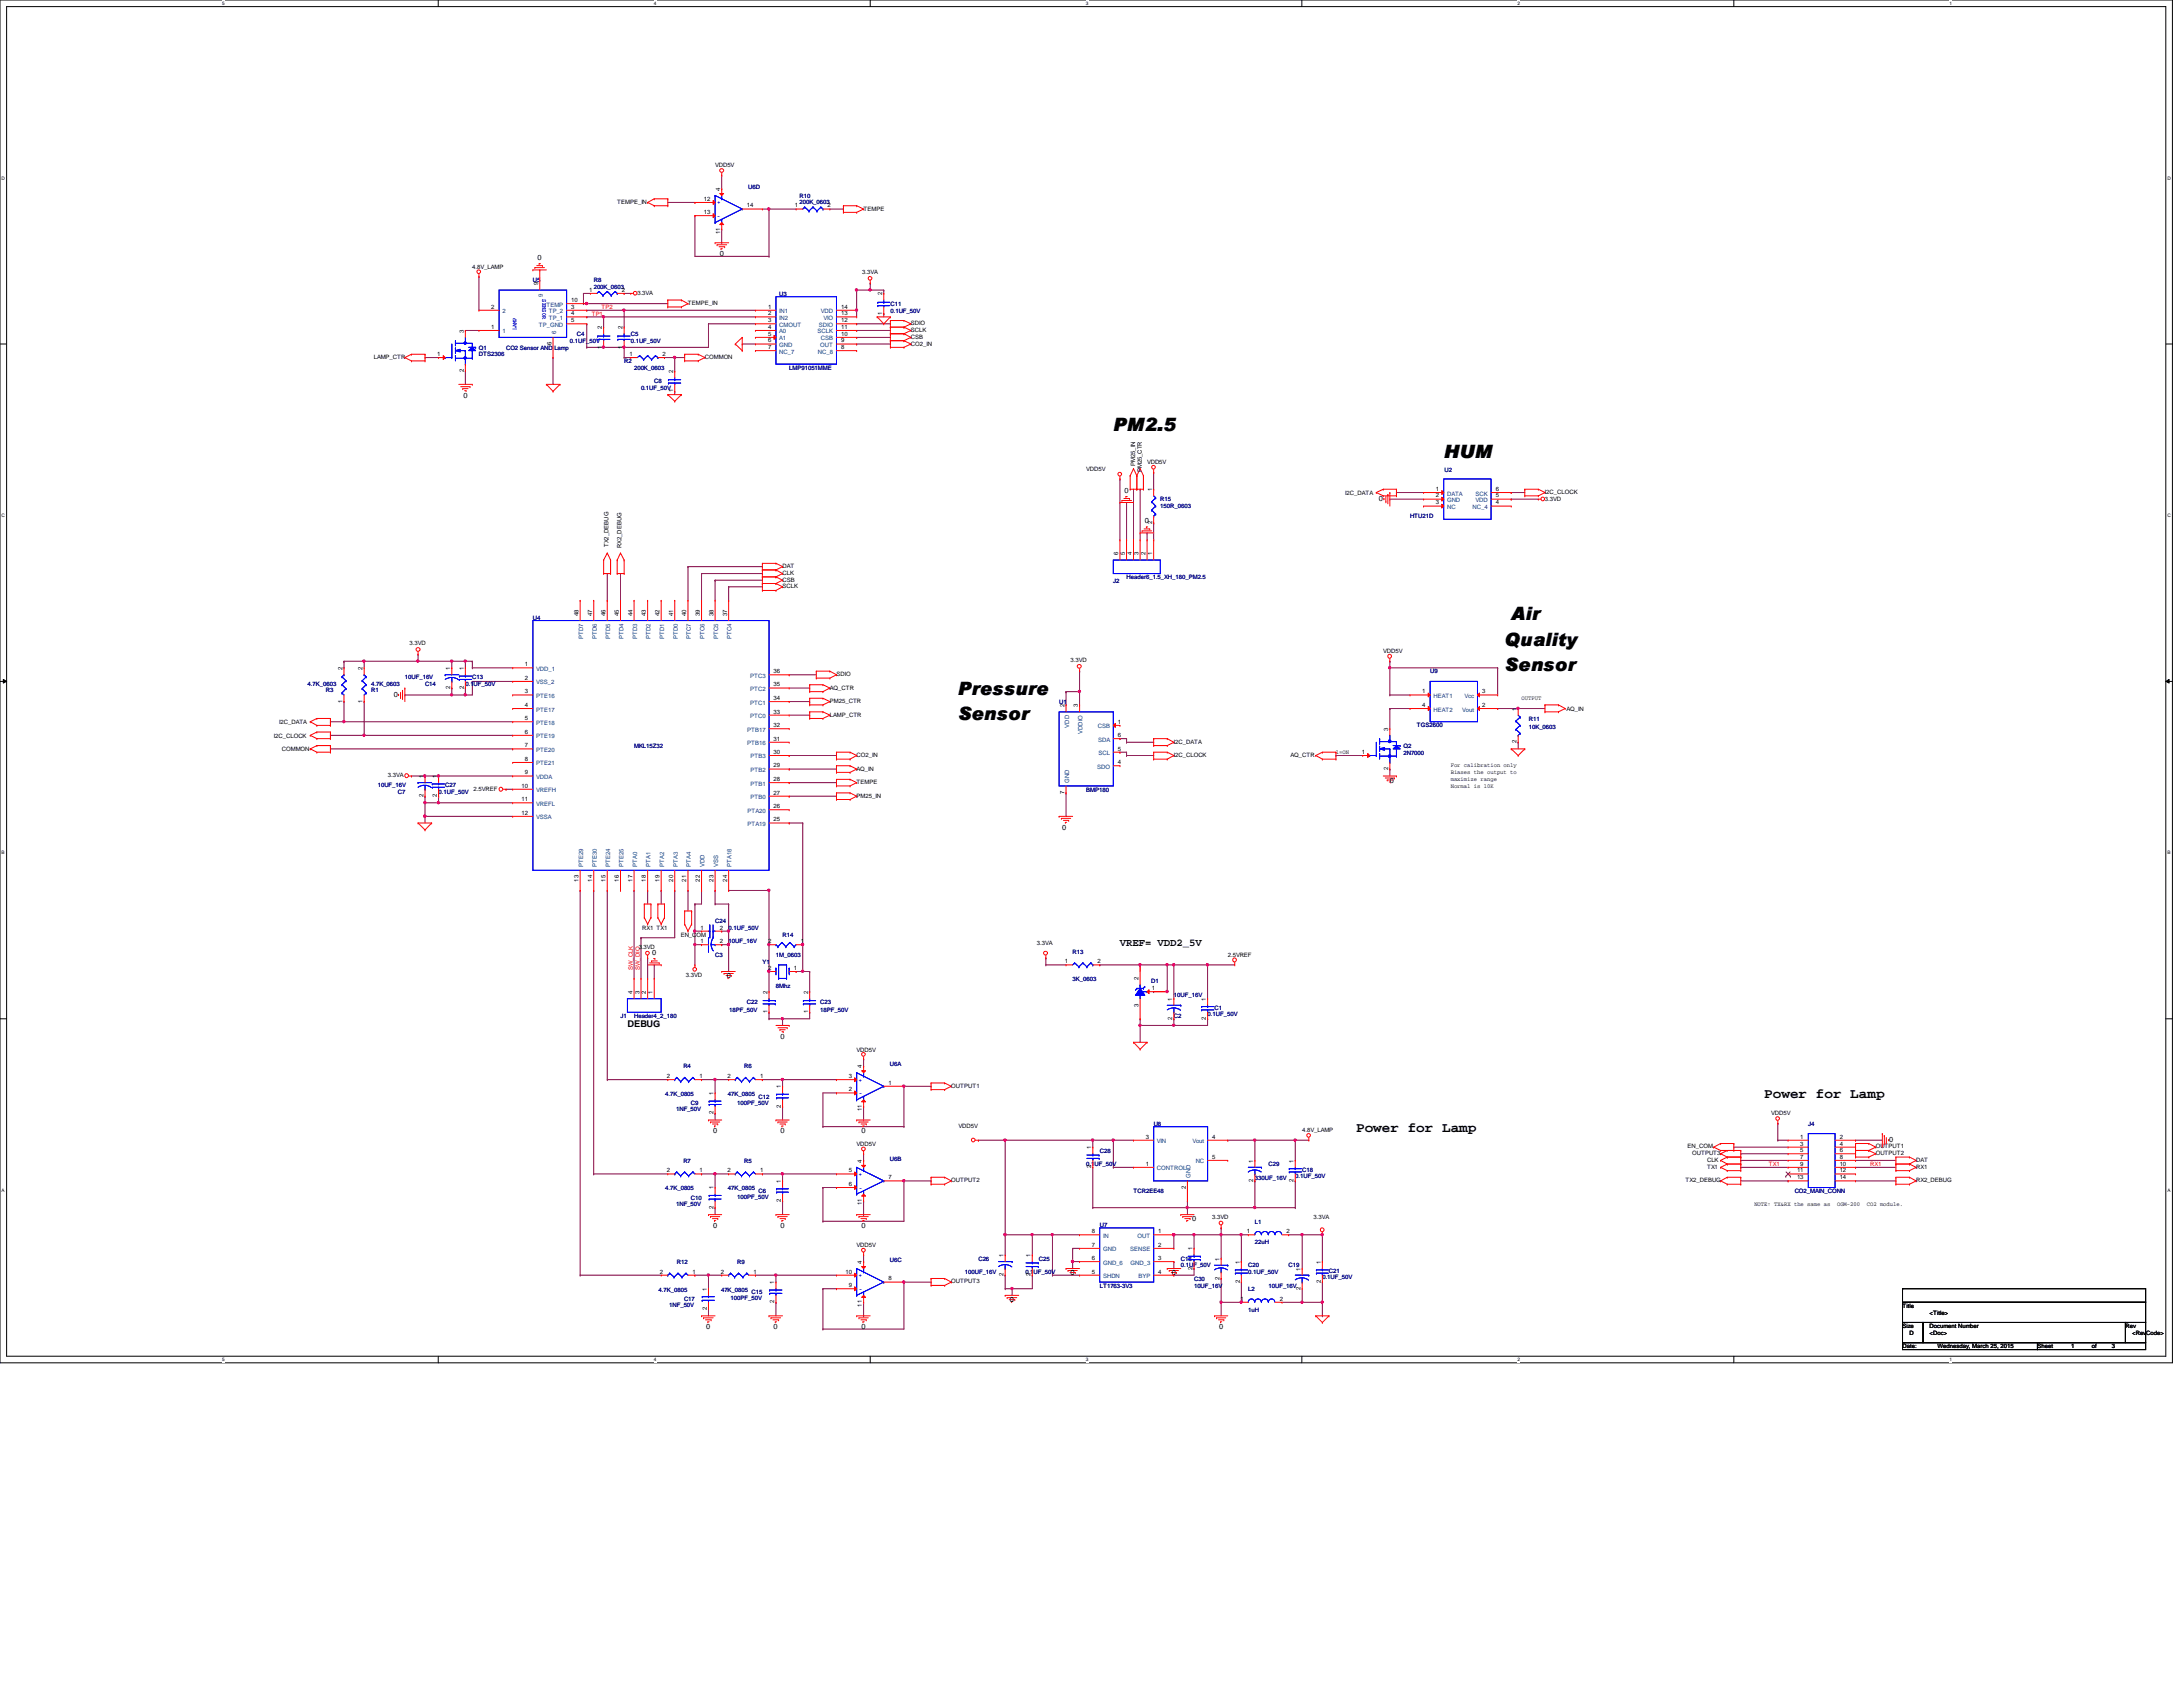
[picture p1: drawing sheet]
<svg xmlns="http://www.w3.org/2000/svg" width="279mm" height="216mm" viewBox="0 0 279 216" stroke-linecap="round" stroke-linejoin="round" font-family="sans-serif">
<defs><g id="words">
<g font-size="2.3">
<text x="142.5" y="55.2">PM2.5</text>
<text x="184.8" y="58.7">HUM</text>
<text x="192.6" y="82.6">Quality</text>
<text x="193.4" y="79.4">Air</text>
<text x="122.6" y="88.9">Pressure</text>
<text x="192.6" y="85.9">Sensor</text>
<text x="122.6" y="92.2">Sensor</text>
</g>
<g font-size="1.8">
<text x="225.8" y="140.5">Power for Lamp</text>
<text x="173.6" y="144.9">Power for Lamp</text>
</g>
<text font-size="1.4" x="143.3" y="121.1">VREF= VDD2_5V</text>
<text font-size="1.2" x="80.3" y="131.5">DEBUG</text>
<g font-size=".9">
<text x="68.8" y="33.3">0</text>
<text x="92.1" y="32.8">0</text>
<text x="59.3" y="50.9">0</text>
<text x="143.9" y="63.1">0</text>
<text x="176.5" y="64.1">0</text>
<text x="146.5" y="67">0</text>
<text x="50.4" y="89.2">0</text>
<text x="177.9" y="100.2">0</text>
<text x="135.9" y="106.2">0</text>
<text x="83.5" y="122.3">0</text>
<text x="93" y="125.2">0</text>
<text x="99.9" y="133">0</text>
<text x="91.3" y="145">0</text>
<text x="99.9" y="145">0</text>
<text x="110.3" y="145">0</text>
<text x="241.8" y="146.2">0</text>
<text x="91.3" y="157.1">0</text>
<text x="99.9" y="157.1">0</text>
<text x="110.3" y="157.1">0</text>
<text x="152.6" y="156.3">0</text>
<text x="129.2" y="166.6">0</text>
<text x="137" y="163.2">0</text>
<text x="150" y="163.2">0</text>
<text x="90.4" y="170.1">0</text>
<text x="99" y="170.1">0</text>
<text x="110.3" y="170.1">0</text>
<text x="156" y="170.1">0</text>
</g>
<g font-size=".8">
<text x="91.5" y="21.4">VDD5V</text>
<text x="79" y="26.1">TEMPE_IN</text>
<text x="90.1" y="25.7">12</text>
<text x="90.1" y="27.4">13</text>
<text x="92.2" y="29.9" transform="rotate(-90 92.2 29.9)">11</text>
<text x="92.2" y="24.4" transform="rotate(-90 92.2 24.4)">4</text>
<text x="95.6" y="26.5">14</text>
<text x="101.7" y="26.5">1</text>
<text x="105.9" y="26.5">2</text>
<text x="110.5" y="27">TEMPE</text>
<text x="60.5" y="34.4">4.8V_LAMP</text>
<text x="110.4" y="35.1">3.3VA</text>
<text x="62.9" y="39.5">2</text>
<text x="68.9" y="36.5" transform="rotate(-90 68.9 36.5)">9</text>
<text x="73.1" y="39.5">3</text>
<text x="73.1" y="40.3">4</text>
<text x="73.1" y="41.2">5</text>
<text x="73.1" y="38.7">10</text>
<text x="75.4" y="37.3">1</text>
<text x="79.6" y="37.3">2</text>
<text x="81.6" y="37.8">3.3VA</text>
<text x="88.1" y="39">TEMPE_IN</text>
<text x="98.3" y="41.2">3</text>
<text x="98.3" y="39.5">1</text>
<text x="98.3" y="40.3">2</text>
<text x="107.7" y="41.2">12</text>
<text x="107.7" y="40.3">13</text>
<text x="107.7" y="39.5">14</text>
<text x="112.9" y="40.3" transform="rotate(-90 112.9 40.3)">1</text>
<text x="112.9" y="37.8" transform="rotate(-90 112.9 37.8)">2</text>
<text x="116.6" y="41.7">SDIO</text>
<text x="47.8" y="46">LAMP_CTR</text>
<text x="56" y="45.6">1</text>
<text x="59.4" y="47.6" transform="rotate(-90 59.4 47.6)">2</text>
<text x="59.4" y="42.6" transform="rotate(-90 59.4 42.6)">3</text>
<text x="62.9" y="42.1">1</text>
<text x="70.6" y="44.2" transform="rotate(-90 70.6 44.2)">6</text>
<text x="77" y="44.6" transform="rotate(-90 77 44.6)">1</text>
<text x="77" y="42.1" transform="rotate(-90 77 42.1)">2</text>
<text x="79.7" y="44.6" transform="rotate(-90 79.7 44.6)">1</text>
<text x="79.7" y="42.1" transform="rotate(-90 79.7 42.1)">2</text>
<text x="80.6" y="45.6">1</text>
<text x="84.8" y="45.6">2</text>
<text x="86.1" y="47.8" transform="rotate(-90 86.1 47.8)">2</text>
<text x="90.2" y="46">COMMON</text>
<text x="98.3" y="43">5</text>
<text x="98.3" y="44.7">7</text>
<text x="98.3" y="43.8">6</text>
<text x="98.3" y="42.1">4</text>
<text x="107.7" y="44.7">8</text>
<text x="107.7" y="43.8">9</text>
<text x="107.7" y="43">10</text>
<text x="107.7" y="42.1">11</text>
<text x="116.6" y="44.2">CO2_IN</text>
<text x="116.6" y="43.3">CSB</text>
<text x="116.6" y="42.5">SCLK</text>
<text x="86.1" y="50.2" transform="rotate(-90 86.1 50.2)">1</text>
<text x="145.3" y="59.6" transform="rotate(-90 145.3 59.6)">PM25_IN</text>
<text x="146.8" y="59.4">VDD5V</text>
<text x="139" y="60.3">VDD5V</text>
<text x="146.1" y="60.5" transform="rotate(-90 146.1 60.5)">PM25_CTR</text>
<text x="147.4" y="62.9" transform="rotate(-90 147.4 62.9)">1</text>
<text x="172.2" y="63.3">I2C_DATA</text>
<text x="183.8" y="62.8">1</text>
<text x="183.8" y="63.7">2</text>
<text x="183.8" y="64.6">3</text>
<text x="191.4" y="62.8">6</text>
<text x="191.4" y="63.7">5</text>
<text x="191.4" y="64.6">4</text>
<text x="197.7" y="63.2">I2C_CLOCK</text>
<text x="197.7" y="64.1">3.3VD</text>
<text x="77.9" y="70" transform="rotate(-90 77.9 70)">TX2_DEBUG</text>
<text x="79.5" y="70.2" transform="rotate(-90 79.5 70.2)">RX2_DEBUG</text>
<text x="143.1" y="71.1" transform="rotate(-90 143.1 71.1)">6</text>
<text x="144" y="71.1" transform="rotate(-90 144 71.1)">5</text>
<text x="144.9" y="71.1" transform="rotate(-90 144.9 71.1)">4</text>
<text x="145.7" y="71.1" transform="rotate(-90 145.7 71.1)">3</text>
<text x="146.6" y="71.1" transform="rotate(-90 146.6 71.1)">2</text>
<text x="147.4" y="71.1" transform="rotate(-90 147.4 71.1)">1</text>
<text x="147.4" y="67.1" transform="rotate(-90 147.4 67.1)">2</text>
<text x="100.2" y="74.5">CSB</text>
<text x="100.2" y="75.3">SCLK</text>
<text x="100.2" y="73.6">CLK</text>
<text x="100.2" y="72.7">DAT</text>
<text x="52.4" y="82.6">3.3VD</text>
<text x="74" y="78.8" transform="rotate(-90 74 78.8)">48</text>
<text x="75.8" y="78.8" transform="rotate(-90 75.8 78.8)">47</text>
<text x="77.5" y="78.8" transform="rotate(-90 77.5 78.8)">46</text>
<text x="79.2" y="78.8" transform="rotate(-90 79.2 78.8)">45</text>
<text x="80.9" y="78.8" transform="rotate(-90 80.9 78.8)">44</text>
<text x="82.7" y="78.8" transform="rotate(-90 82.7 78.8)">43</text>
<text x="84.4" y="78.8" transform="rotate(-90 84.4 78.8)">42</text>
<text x="86.1" y="78.8" transform="rotate(-90 86.1 78.8)">41</text>
<text x="87.8" y="78.8" transform="rotate(-90 87.8 78.8)">40</text>
<text x="89.6" y="78.8" transform="rotate(-90 89.6 78.8)">39</text>
<text x="91.3" y="78.8" transform="rotate(-90 91.3 78.8)">38</text>
<text x="93" y="78.8" transform="rotate(-90 93 78.8)">37</text>
<text x="177" y="83.6">VDD5V</text>
<text x="43.8" y="90" transform="rotate(-90 43.8 90)">1</text>
<text x="43.8" y="85.8" transform="rotate(-90 43.8 85.8)">2</text>
<text x="46.4" y="90" transform="rotate(-90 46.4 90)">1</text>
<text x="46.4" y="85.8" transform="rotate(-90 46.4 85.8)">2</text>
<text x="57.6" y="88.2" transform="rotate(-90 57.6 88.2)">2</text>
<text x="57.6" y="85.8" transform="rotate(-90 57.6 85.8)">1</text>
<text x="59.4" y="88.2" transform="rotate(-90 59.4 88.2)">2</text>
<text x="59.4" y="85.8" transform="rotate(-90 59.4 85.8)">1</text>
<text x="67.2" y="85.3">1</text>
<text x="67.2" y="87">2</text>
<text x="67.2" y="88.7">3</text>
<text x="99" y="86.1">36</text>
<text x="99" y="87.8">35</text>
<text x="99" y="89.6">34</text>
<text x="106.2" y="88.3">AQ_CTR</text>
<text x="107.1" y="86.5">SDIO</text>
<text x="137" y="84.8">3.3VD</text>
<text x="182" y="88.7">1</text>
<text x="189.7" y="88.7">3</text>
<text x="194.7" y="89.6">OUTPUT</text>
<text x="35.1" y="94.4">I2C_CLOCK</text>
<text x="35.7" y="92.7">I2C_DATA</text>
<text x="67.2" y="90.5">4</text>
<text x="67.2" y="92.2">5</text>
<text x="67.2" y="93.9">6</text>
<text x="67.2" y="95.6">7</text>
<text x="99" y="91.3">33</text>
<text x="99" y="93">32</text>
<text x="99" y="94.8">31</text>
<text x="106.2" y="90">PM25_CTR</text>
<text x="106.2" y="91.7">LAMP_CTR</text>
<text x="136.2" y="90.5" transform="rotate(-90 136.2 90.5)">2</text>
<text x="138" y="90.5" transform="rotate(-90 138 90.5)">3</text>
<text x="143.1" y="92.6">1</text>
<text x="143.1" y="94.3">6</text>
<text x="150.2" y="95.2">I2C_DATA</text>
<text x="177.7" y="93.5" transform="rotate(-90 177.7 93.5)">3</text>
<text x="182" y="90.5">4</text>
<text x="189.7" y="90.5">2</text>
<text x="194.1" y="95.1" transform="rotate(-90 194.1 95.1)">2</text>
<text x="194.1" y="90.9" transform="rotate(-90 194.1 90.9)">1</text>
<text x="200.5" y="90.9">AQ_IN</text>
<text x="36.1" y="96.1">COMMON</text>
<text x="49.7" y="99.5">3.3VA</text>
<text x="54.2" y="99.6" transform="rotate(-90 54.2 99.6)">1</text>
<text x="55.9" y="99.6" transform="rotate(-90 55.9 99.6)">1</text>
<text x="60.6" y="101.2">2.5VREF</text>
<text x="66.8" y="100.8">10</text>
<text x="67.2" y="97.4">8</text>
<text x="67.2" y="99.1">9</text>
<text x="99" y="96.5">30</text>
<text x="99" y="98.2">29</text>
<text x="99" y="99.9">28</text>
<text x="99" y="101.7">27</text>
<text x="109.6" y="98.6">AQ_IN</text>
<text x="109.6" y="96.9">CO2_IN</text>
<text x="109.6" y="100.4">TEMPE</text>
<text x="136.2" y="101.6" transform="rotate(-90 136.2 101.6)">7</text>
<text x="143.1" y="96.1">5</text>
<text x="143.1" y="97.8">4</text>
<text x="150.2" y="96.9">I2C_CLOCK</text>
<text x="165.2" y="96.9">AQ_CTR</text>
<text x="171" y="96.5">1=ON</text>
<text x="174.3" y="96.5">1</text>
<text x="177.7" y="98.6" transform="rotate(-90 177.7 98.6)">2</text>
<text x="185.7" y="100.8">Normal is 10K</text>
<text x="185.7" y="98.2">For calibration only</text>
<text x="185.7" y="99.1">Biases the output to</text>
<text x="185.7" y="99.9">maximize range</text>
<text x="54.2" y="102" transform="rotate(-90 54.2 102)">2</text>
<text x="55.9" y="102" transform="rotate(-90 55.9 102)">2</text>
<text x="66.8" y="102.5">11</text>
<text x="66.8" y="104.3">12</text>
<text x="99" y="103.4">26</text>
<text x="99" y="105.1">25</text>
<text x="109.6" y="102.1">PM25_IN</text>
<text x="74" y="112.8" transform="rotate(-90 74 112.8)">13</text>
<text x="75.8" y="112.8" transform="rotate(-90 75.8 112.8)">14</text>
<text x="77.5" y="112.8" transform="rotate(-90 77.5 112.8)">15</text>
<text x="79.2" y="112.8" transform="rotate(-90 79.2 112.8)">16</text>
<text x="80.9" y="112.8" transform="rotate(-90 80.9 112.8)">17</text>
<text x="82.7" y="112.8" transform="rotate(-90 82.7 112.8)">18</text>
<text x="84.4" y="112.8" transform="rotate(-90 84.4 112.8)">19</text>
<text x="86.1" y="112.8" transform="rotate(-90 86.1 112.8)">20</text>
<text x="87.8" y="112.8" transform="rotate(-90 87.8 112.8)">21</text>
<text x="89.6" y="112.8" transform="rotate(-90 89.6 112.8)">22</text>
<text x="91.3" y="112.8" transform="rotate(-90 91.3 112.8)">23</text>
<text x="93" y="112.8" transform="rotate(-90 93 112.8)">24</text>
<text x="82.2" y="119">RX1 TX1</text>
<text x="87.1" y="119.9">EN_COM</text>
<text x="89.7" y="119">1</text>
<text x="92.1" y="119">2</text>
<text x="81.7" y="121.5">3.3VD</text>
<text x="87.8" y="125.1">3.3VD</text>
<text x="89.7" y="120.7">1</text>
<text x="92.1" y="120.7">2</text>
<text x="98.3" y="124.1">2</text>
<text x="98.3" y="120.7">2</text>
<text x="101.6" y="124.1">1</text>
<text x="102.5" y="120.7">1</text>
<text x="132.7" y="121">3.3VA</text>
<text x="136.3" y="123.3">1</text>
<text x="140.5" y="123.3">2</text>
<text x="145.7" y="125.5" transform="rotate(-90 145.7 125.5)">2</text>
<text x="157.1" y="122.5">2.5VREF</text>
<text x="80.9" y="127.2" transform="rotate(-90 80.9 127.2)">4</text>
<text x="81.8" y="127.2" transform="rotate(-90 81.8 127.2)">3</text>
<text x="82.7" y="127.2" transform="rotate(-90 82.7 127.2)">2</text>
<text x="83.5" y="127.2" transform="rotate(-90 83.5 127.2)">1</text>
<text x="98.2" y="129.7" transform="rotate(-90 98.2 129.7)">1</text>
<text x="98.2" y="127.2" transform="rotate(-90 98.2 127.2)">2</text>
<text x="103.4" y="129.7" transform="rotate(-90 103.4 129.7)">1</text>
<text x="103.4" y="127.2" transform="rotate(-90 103.4 127.2)">2</text>
<text x="145.7" y="128.8" transform="rotate(-90 145.7 128.8)">3</text>
<text x="147.4" y="126.7">1</text>
<text x="150" y="130.6" transform="rotate(-90 150 130.6)">2</text>
<text x="150" y="128.1" transform="rotate(-90 150 128.1)">1</text>
<text x="154.3" y="130.6" transform="rotate(-90 154.3 130.6)">2</text>
<text x="154.3" y="128.1" transform="rotate(-90 154.3 128.1)">1</text>
<text x="85.3" y="138">2</text>
<text x="89.5" y="138">1</text>
<text x="93.1" y="138">2</text>
<text x="97.3" y="138">1</text>
<text x="108.6" y="138">3</text>
<text x="109.6" y="134.6">VDD5V</text>
<text x="110.3" y="136.7" transform="rotate(-90 110.3 136.7)">4</text>
<text x="91.3" y="142.6" transform="rotate(-90 91.3 142.6)">2</text>
<text x="91.3" y="140.2" transform="rotate(-90 91.3 140.2)">1</text>
<text x="99.9" y="141.8" transform="rotate(-90 99.9 141.8)">2</text>
<text x="99.9" y="139.3" transform="rotate(-90 99.9 139.3)">1</text>
<text x="108.6" y="139.7">2</text>
<text x="110.3" y="142.2" transform="rotate(-90 110.3 142.2)">11</text>
<text x="113.7" y="138.8">1</text>
<text x="121.8" y="139.2">OUTPUT1</text>
<text x="226.7" y="142.7">VDD5V</text>
<text x="109.6" y="146.6">VDD5V</text>
<text x="110.3" y="148.8" transform="rotate(-90 110.3 148.8)">4</text>
<text x="122.7" y="144.4">VDD5V</text>
<text x="139.7" y="149.5" transform="rotate(-90 139.7 149.5)">2</text>
<text x="139.7" y="147.1" transform="rotate(-90 139.7 147.1)">1</text>
<text x="146.6" y="149.2">1</text>
<text x="146.6" y="145.7">3</text>
<text x="155.2" y="148.3">5</text>
<text x="155.2" y="145.7">4</text>
<text x="160.4" y="148.8" transform="rotate(-90 160.4 148.8)">1</text>
<text x="165.6" y="148.8" transform="rotate(-90 165.6 148.8)">1</text>
<text x="166.7" y="144.9">4.8V_LAMP</text>
<text x="216" y="147">EN_COM</text>
<text x="216.6" y="147.9">OUTPUT3</text>
<text x="218.5" y="149.6">TX1</text>
<text x="218.5" y="148.7">CLK</text>
<text x="230.4" y="145.7">1</text>
<text x="230.4" y="146.6">3</text>
<text x="230.4" y="147.4">5</text>
<text x="230.4" y="148.3">7</text>
<text x="230.4" y="149.2">9</text>
<text x="235.5" y="145.7">2</text>
<text x="235.5" y="146.6">4</text>
<text x="235.5" y="147.4">6</text>
<text x="235.5" y="148.3">8</text>
<text x="235.5" y="149.2">10</text>
<text x="240.1" y="147">OUTPUT1</text>
<text x="240.1" y="147.9">OUTPUT2</text>
<text x="245.2" y="149.6">RX1</text>
<text x="245.2" y="148.7">DAT</text>
<text x="85.3" y="150">2</text>
<text x="89.5" y="150">1</text>
<text x="91.3" y="154.7" transform="rotate(-90 91.3 154.7)">2</text>
<text x="91.3" y="152.2" transform="rotate(-90 91.3 152.2)">1</text>
<text x="93.1" y="150">2</text>
<text x="97.3" y="150">1</text>
<text x="99.9" y="153.8" transform="rotate(-90 99.9 153.8)">2</text>
<text x="99.9" y="151.4" transform="rotate(-90 99.9 151.4)">1</text>
<text x="108.6" y="150">5</text>
<text x="108.6" y="151.8">6</text>
<text x="110.3" y="154.3" transform="rotate(-90 110.3 154.3)">11</text>
<text x="113.7" y="150.9">7</text>
<text x="121.8" y="151.3">OUTPUT2</text>
<text x="151.8" y="152.1" transform="rotate(-90 151.8 152.1)">2</text>
<text x="155.2" y="156">3.3VD</text>
<text x="160.4" y="151.3" transform="rotate(-90 160.4 151.3)">2</text>
<text x="165.6" y="151.3" transform="rotate(-90 165.6 151.3)">2</text>
<text x="168.1" y="156">3.3VA</text>
<text x="215.7" y="151.3">TX2_DEBUG</text>
<text x="224.5" y="154.3">NOTE: TX&amp;RX the same as</text>
<text x="230" y="150">11</text>
<text x="230" y="150.9">13</text>
<text x="235.1" y="154.3">OGM-200</text>
<text x="235.5" y="150">12</text>
<text x="235.5" y="150.9">14</text>
<text x="238.9" y="154.3">CO2 module.</text>
<text x="245.2" y="151.3">RX2_DEBUG</text>
<text x="109.6" y="159.6">VDD5V</text>
<text x="110.3" y="161.8" transform="rotate(-90 110.3 161.8)">4</text>
<text x="128.4" y="160.9" transform="rotate(-90 128.4 160.9)">1</text>
<text x="131.9" y="160.9" transform="rotate(-90 131.9 160.9)">1</text>
<text x="139.7" y="161.2">6</text>
<text x="139.7" y="159.6">7</text>
<text x="139.7" y="157.8">8</text>
<text x="148.3" y="157.8">1</text>
<text x="148.3" y="159.6">2</text>
<text x="148.3" y="161.2">3</text>
<text x="152.6" y="160" transform="rotate(-90 152.6 160)">1</text>
<text x="156.1" y="161.3" transform="rotate(-90 156.1 161.3)">1</text>
<text x="158.7" y="161.8" transform="rotate(-90 158.7 161.8)">1</text>
<text x="159.6" y="157.8">1</text>
<text x="164.7" y="157.8">2</text>
<text x="169" y="161.8" transform="rotate(-90 169 161.8)">1</text>
<text x="84.5" y="163">2</text>
<text x="88.6" y="163">1</text>
<text x="90.5" y="167.7" transform="rotate(-90 90.5 167.7)">2</text>
<text x="90.5" y="165.2" transform="rotate(-90 90.5 165.2)">1</text>
<text x="92.2" y="163">2</text>
<text x="96.4" y="163">1</text>
<text x="99.1" y="166.8" transform="rotate(-90 99.1 166.8)">2</text>
<text x="99.1" y="164.3" transform="rotate(-90 99.1 164.3)">1</text>
<text x="108.2" y="163">10</text>
<text x="108.6" y="164.7">9</text>
<text x="110.3" y="167.2" transform="rotate(-90 110.3 167.2)">11</text>
<text x="113.7" y="163.9">8</text>
<text x="121.8" y="164.3">OUTPUT3</text>
<text x="128.4" y="163.4" transform="rotate(-90 128.4 163.4)">2</text>
<text x="131.9" y="163.4" transform="rotate(-90 131.9 163.4)">2</text>
<text x="139.7" y="163">5</text>
<text x="148.3" y="163">4</text>
<text x="152.6" y="162.5" transform="rotate(-90 152.6 162.5)">2</text>
<text x="156.1" y="163.8" transform="rotate(-90 156.1 163.8)">2</text>
<text x="158.7" y="164.2" transform="rotate(-90 158.7 164.2)">2</text>
<text x="158.7" y="166.5">1</text>
<text x="163.8" y="166.5">2</text>
<text x="166.5" y="165.1" transform="rotate(-90 166.5 165.1)">2</text>
<text x="166.5" y="162.6" transform="rotate(-90 166.5 162.6)">1</text>
<text x="169" y="164.2" transform="rotate(-90 169 164.2)">2</text>
<text x="243.5" y="167.4">Title</text>
<text x="243.5" y="170">Size</text>
<text x="243.5" y="172.6">Date:</text>
<text x="244.4" y="170.8">D</text>
<text x="247" y="170">Document Number</text>
<text x="247" y="170.8">&lt;Doc&gt;</text>
<text x="247" y="168.2">&lt;Title&gt;</text>
<text x="248" y="172.6">Wednesday, March 25, 2015</text>
<text x="260.8" y="172.6">Sheet</text>
<text x="265.1" y="172.6">1</text>
<text x="267.7" y="172.6">of</text>
<text x="270.3" y="172.6">3</text>
<text x="272" y="170">Rev</text>
<text x="272.9" y="170.8">&lt;RevCode&gt;</text>
</g>
<g font-size=".8" fill="#00f">
<text x="91.8" y="26.2">+</text>
<text x="91.8" y="27.9">-</text>
<text x="69.4" y="38.3" transform="rotate(90 69.4 38.3)">SENSOR</text>
<text x="66.1" y="42.3" transform="rotate(-90 66.1 42.3)">LAMP</text>
<text x="109.9" y="138.4">+</text>
<text x="109.9" y="140.2">-</text>
<text x="109.9" y="150.5">+</text>
<text x="109.9" y="152.3">-</text>
<text x="109.9" y="163.5">+</text>
<text x="109.9" y="165.2">-</text>
</g>
<g font-size=".8" fill="#000080">
<text x="95.8" y="24.2">U6D</text>
<text x="102.3" y="25.3">R10</text>
<text x="102.3" y="26.2">200K_0603</text>
<text x="68.2" y="36.1">U5</text>
<text x="76" y="36.1">R8</text>
<text x="76" y="37">200K_0603</text>
<text x="99.7" y="37.9">U3</text>
<text x="114" y="39.1">C11</text>
<text x="114" y="40">0.1UF_50V</text>
<text x="61.3" y="44.7">Q1</text>
<text x="61.3" y="45.6">DTS2306</text>
<text x="64.8" y="44.7">CO2 Sensor AND Lamp</text>
<text x="72.9" y="43.9">0.1UF_50V</text>
<text x="73.8" y="43">C4</text>
<text x="79.9" y="46.5">R2</text>
<text x="80.7" y="43">C5</text>
<text x="80.7" y="43.9">0.1UF_50V</text>
<text x="81.2" y="47.3">200K_0603</text>
<text x="101" y="47.3">LMP91051MME</text>
<text x="82" y="49.9">0.1UF_50V</text>
<text x="83.7" y="49.1">C8</text>
<text x="148.5" y="64.2">R15</text>
<text x="148.5" y="65">150R_0603</text>
<text x="184.9" y="60.5">U2</text>
<text x="180.5" y="66.3">HTU21D</text>
<text x="142.5" y="74.6">J2</text>
<text x="144.2" y="74.1">Header6_1.5_XH_180_PM2.5</text>
<text x="68.2" y="79.3">U4</text>
<text x="39.4" y="87.8">4.7K_0603</text>
<text x="41.7" y="88.6">R3</text>
<text x="47.5" y="88.6">R1</text>
<text x="47.5" y="87.8">4.7K_0603</text>
<text x="51.8" y="86.9">10UF_16V</text>
<text x="54.4" y="87.8">C14</text>
<text x="59.6" y="87.8">0.1UF_50V</text>
<text x="60.5" y="86.9">C13</text>
<text x="183" y="86.2">U9</text>
<text x="81.2" y="95.7">MKL15Z32</text>
<text x="135.6" y="90.1">U1</text>
<text x="179.6" y="95.7">Q2</text>
<text x="181.4" y="93.1">TGS2600</text>
<text x="195.7" y="92.2">R11</text>
<text x="195.7" y="93.3">10K_0603</text>
<text x="48.3" y="100.7">10UF_16V</text>
<text x="50.9" y="101.6">C7</text>
<text x="56.1" y="101.6">0.1UF_50V</text>
<text x="57" y="100.7">C27</text>
<text x="139" y="101.3">BMP180</text>
<text x="179.6" y="96.6">2N7000</text>
<text x="91.5" y="118.2">C24</text>
<text x="93.3" y="119">0.1UF_50V</text>
<text x="100.2" y="119.9">R14</text>
<text x="91.5" y="122.5">C3</text>
<text x="93.3" y="120.7">10UF_16V</text>
<text x="97.6" y="123.3">Y1</text>
<text x="99.3" y="122.5">1M_0603</text>
<text x="137.3" y="122">R13</text>
<text x="137.3" y="125.6">3K_0603</text>
<text x="147.3" y="125.8">D1</text>
<text x="79.4" y="130.3">J1</text>
<text x="81.2" y="130.3">Header4_2_180</text>
<text x="93.3" y="129.5">18PF_50V</text>
<text x="95.6" y="128.5">C22</text>
<text x="99.3" y="126.4">8Mhz</text>
<text x="105" y="128.5">C23</text>
<text x="105" y="129.5">18PF_50V</text>
<text x="150.2" y="130.3">C2</text>
<text x="150.2" y="127.6">10UF_16V</text>
<text x="154.6" y="130.1">0.1UF_50V</text>
<text x="155.4" y="129.2">C1</text>
<text x="87.5" y="136.7">R4</text>
<text x="95.2" y="136.7">R6</text>
<text x="113.9" y="136.4">U6A</text>
<text x="85.1" y="140.3">4.7K_0805</text>
<text x="86.5" y="142.2">1NF_50V</text>
<text x="88.4" y="141.5">C9</text>
<text x="93.2" y="140.3">47K_0805</text>
<text x="94.4" y="141.4">100PF_50V</text>
<text x="97.1" y="140.6">C12</text>
<text x="87.5" y="148.8">R7</text>
<text x="95.2" y="148.8">R5</text>
<text x="113.9" y="148.5">U6B</text>
<text x="139" y="149.2">0.1UF_50V</text>
<text x="140.8" y="147.5">C28</text>
<text x="147.7" y="144.1">U8</text>
<text x="162.3" y="149.2">C29</text>
<text x="166.7" y="149.9">C18</text>
<text x="231.4" y="144.1">J4</text>
<text x="85.1" y="152.4">4.7K_0805</text>
<text x="86.5" y="154.3">1NF_50V</text>
<text x="88.4" y="153.5">C10</text>
<text x="93.2" y="152.4">47K_0805</text>
<text x="94.4" y="153.5">100PF_50V</text>
<text x="97.1" y="152.7">C6</text>
<text x="145.1" y="152.7">TCR2EE48</text>
<text x="160.6" y="151">330UF_16V</text>
<text x="165.8" y="150.8">0.1UF_50V</text>
<text x="229.7" y="152.7">CO2_MAIN_CONN</text>
<text x="86.6" y="161.8">R12</text>
<text x="94.4" y="161.8">R9</text>
<text x="113.9" y="161.5">U6C</text>
<text x="125.2" y="161.3">C26</text>
<text x="133" y="161.3">C25</text>
<text x="140.8" y="157">U7</text>
<text x="151.1" y="161.3">C16</text>
<text x="160.6" y="156.6">L1</text>
<text x="160.6" y="159.3">22uH</text>
<text x="84.3" y="165.3">4.7K_0805</text>
<text x="85.6" y="167.3">1NF_50V</text>
<text x="87.5" y="166.5">C17</text>
<text x="92.3" y="165.3">47K_0805</text>
<text x="93.5" y="166.4">100PF_50V</text>
<text x="96.2" y="165.7">C15</text>
<text x="123.5" y="163.1">100UF_16V</text>
<text x="131.2" y="163.1">0.1UF_50V</text>
<text x="140.8" y="164.8">LT1763-3V3</text>
<text x="151.1" y="162.2">0.1UF_50V</text>
<text x="152.8" y="163.9">C30</text>
<text x="152.8" y="164.8">10UF_16V</text>
<text x="159.8" y="165.2">L2</text>
<text x="159.8" y="167.9">1uH</text>
<text x="159.8" y="162.2">C20</text>
<text x="159.8" y="163.1">0.1UF_50V</text>
<text x="162.3" y="164.8">10UF_16V</text>
<text x="164.9" y="162.2">C19</text>
<text x="169.2" y="163.7">0.1UF_50V</text>
<text x="170.1" y="162.9">C21</text>
</g>
<g font-size=".8" fill="#004080">
<text x="64.3" y="40.1">2</text>
<text x="69" y="41.8">TP_GND</text>
<text x="69.5" y="38" transform="rotate(-90 69.5 38)">9</text>
<text x="69.9" y="39.2">TEMP</text>
<text x="70.2" y="40.1">TP_2</text>
<text x="70.2" y="40.9">TP_1</text>
<text x="99.7" y="41.8">CMOUT</text>
<text x="99.7" y="40.1">IN1</text>
<text x="99.7" y="40.9">IN2</text>
<text x="104.8" y="41.8">SDIO</text>
<text x="105.1" y="40.1">VDD</text>
<text x="105.4" y="40.9">VIO</text>
<text x="64.3" y="42.7">1</text>
<text x="71.2" y="42.8" transform="rotate(-90 71.2 42.8)">6</text>
<text x="99.7" y="43.6">A1</text>
<text x="99.7" y="45.3">NC_7</text>
<text x="99.7" y="44.4">GND</text>
<text x="99.7" y="42.7">A0</text>
<text x="104.6" y="42.7">SCLK</text>
<text x="104.7" y="45.3">NC_8</text>
<text x="105" y="44.4">OUT</text>
<text x="105.1" y="43.6">CSB</text>
<text x="185.2" y="63.4">DATA</text>
<text x="185.2" y="64.3">GND</text>
<text x="185.2" y="65.2">NC</text>
<text x="188.5" y="65.2">NC_4</text>
<text x="188.8" y="63.4">SCK</text>
<text x="188.8" y="64.3">VDD</text>
<text x="74.6" y="81.8" transform="rotate(-90 74.6 81.8)">PTD7</text>
<text x="76.4" y="81.8" transform="rotate(-90 76.4 81.8)">PTD6</text>
<text x="78.1" y="81.8" transform="rotate(-90 78.1 81.8)">PTD5</text>
<text x="79.8" y="81.8" transform="rotate(-90 79.8 81.8)">PTD4</text>
<text x="81.5" y="81.8" transform="rotate(-90 81.5 81.8)">PTD3</text>
<text x="83.3" y="81.8" transform="rotate(-90 83.3 81.8)">PTD2</text>
<text x="85" y="81.8" transform="rotate(-90 85 81.8)">PTD1</text>
<text x="86.7" y="81.8" transform="rotate(-90 86.7 81.8)">PTD0</text>
<text x="88.4" y="81.8" transform="rotate(-90 88.4 81.8)">PTC7</text>
<text x="90.2" y="81.8" transform="rotate(-90 90.2 81.8)">PTC6</text>
<text x="91.9" y="81.8" transform="rotate(-90 91.9 81.8)">PTC5</text>
<text x="93.6" y="81.8" transform="rotate(-90 93.6 81.8)">PTC4</text>
<text x="68.6" y="85.9">VDD_1</text>
<text x="68.6" y="87.6">VSS_2</text>
<text x="68.6" y="89.3">PTE16</text>
<text x="96" y="86.7">PTC3</text>
<text x="96" y="88.4">PTC2</text>
<text x="183.5" y="89.3">HEAT1</text>
<text x="187.5" y="89.3">Vcc</text>
<text x="68.6" y="91.1">PTE17</text>
<text x="68.6" y="92.8">PTE18</text>
<text x="68.6" y="94.5">PTE19</text>
<text x="95.6" y="93.6">PTB17</text>
<text x="95.6" y="95.4">PTB16</text>
<text x="96" y="90.2">PTC1</text>
<text x="96" y="91.9">PTC0</text>
<text x="136.8" y="93.1" transform="rotate(-90 136.8 93.1)">VDD</text>
<text x="138.6" y="93.9" transform="rotate(-90 138.6 93.9)">VDDIO</text>
<text x="140.5" y="93.2">CSB</text>
<text x="140.5" y="94.9">SDA</text>
<text x="183.5" y="91.1">HEAT2</text>
<text x="187.2" y="91.1">Vout</text>
<text x="68.6" y="96.2">PTE20</text>
<text x="68.6" y="98">PTE21</text>
<text x="68.6" y="99.7">VDDA</text>
<text x="68.6" y="101.4">VREFH</text>
<text x="96.1" y="97.1">PTB3</text>
<text x="96.1" y="98.8">PTB2</text>
<text x="96.1" y="100.5">PTB1</text>
<text x="136.8" y="100.2" transform="rotate(-90 136.8 100.2)">GND</text>
<text x="140.4" y="98.4">SDO</text>
<text x="140.6" y="96.6">SCL</text>
<text x="68.6" y="103.1">VREFL</text>
<text x="68.6" y="104.9">VSSA</text>
<text x="95.7" y="104">PTA20</text>
<text x="95.7" y="105.7">PTA19</text>
<text x="96.1" y="102.3">PTB0</text>
<text x="74.6" y="111" transform="rotate(-90 74.6 111)">PTE29</text>
<text x="76.4" y="111" transform="rotate(-90 76.4 111)">PTE30</text>
<text x="78.1" y="111" transform="rotate(-90 78.1 111)">PTE24</text>
<text x="79.8" y="111" transform="rotate(-90 79.8 111)">PTE25</text>
<text x="81.5" y="111" transform="rotate(-90 81.5 111)">PTA0</text>
<text x="83.3" y="111" transform="rotate(-90 83.3 111)">PTA1</text>
<text x="85" y="111" transform="rotate(-90 85 111)">PTA2</text>
<text x="86.7" y="111" transform="rotate(-90 86.7 111)">PTA3</text>
<text x="88.4" y="111" transform="rotate(-90 88.4 111)">PTA4</text>
<text x="90.2" y="111" transform="rotate(-90 90.2 111)">VDD</text>
<text x="91.9" y="111" transform="rotate(-90 91.9 111)">VSS</text>
<text x="93.6" y="111" transform="rotate(-90 93.6 111)">PTA18</text>
<text x="148.1" y="149.8">CONTROL</text>
<text x="148.1" y="146.3">VIN</text>
<text x="152.6" y="146.3">Vout</text>
<text x="153" y="148.9">NC</text>
<text x="152.4" y="150.7" transform="rotate(-90 152.4 150.7)">GND</text>
<text x="141.2" y="161.8">GND_6</text>
<text x="141.2" y="160.1">GND</text>
<text x="141.2" y="158.4">IN</text>
<text x="144.7" y="160.1">SENSE</text>
<text x="144.7" y="161.8">GND_3</text>
<text x="145.6" y="158.4">OUT</text>
<text x="141.2" y="163.6">SHDN</text>
<text x="145.7" y="163.6">BYP</text>
</g>
<g font-size=".8" fill="#f00">
<text x="75.7" y="40.4">TP1</text>
<text x="77" y="39.5">TP2</text>
<text x="81" y="124.2" transform="rotate(-90 81 124.2)">SW_CLK</text>
<text x="81.9" y="124.2" transform="rotate(-90 81.9 124.2)">SW_DIO</text>
<text x="226.4" y="149.2">TX1</text>
<text x="239.4" y="149.2">RX1</text>
</g>
<g font-size=".6">
<text x="28.4" y=".6">5</text>
<text x="83.7" y=".6">4</text>
<text x="139" y=".6">3</text>
<text x="194.2" y=".6">2</text>
<text x="249.5" y=".6">1</text>
<text x=".2" y="23">D</text>
<text x="277.4" y="23">D</text>
<text x=".2" y="66.2">C</text>
<text x="277.4" y="66.2">C</text>
<text x=".2" y="109.3">B</text>
<text x="277.4" y="109.3">B</text>
<text x=".2" y="152.5">A</text>
<text x="277.4" y="152.5">A</text>
<text x="28.4" y="174.2">5</text>
<text x="83.7" y="174.2">4</text>
<text x="139" y="174.2">3</text>
<text x="194.2" y="174.2">2</text>
<text x="249.5" y="174.2">1</text>
</g>
</g></defs>
<path d="M0 0h278v174.4h-278zM.8 .8h276.4v172.8h-276.4z" fill="none" stroke="#000" stroke-width=".13"/>
<g fill="#fff">
<path d="M28.4 .1h.3v.7h-.3z"/>
<path d="M28.4 173.7h.3v.6h-.3z"/>
</g>
<path d="M56.1 0v.8M56.1 173.6v.8" fill="none" stroke="#000" stroke-width=".13"/>
<g fill="#fff">
<path d="M83.7 .1h.3v.7h-.3z"/>
<path d="M83.7 173.7h.3v.6h-.3z"/>
</g>
<path d="M111.4 0v.8M111.4 173.6v.8" fill="none" stroke="#000" stroke-width=".13"/>
<g fill="#fff">
<path d="M139 .1h.3v.7h-.3z"/>
<path d="M139 173.7h.3v.6h-.3z"/>
</g>
<path d="M166.6 0v.8M166.6 173.6v.8" fill="none" stroke="#000" stroke-width=".13"/>
<g fill="#fff">
<path d="M194.2 .1h.3v.7h-.3z"/>
<path d="M194.2 173.7h.3v.6h-.3z"/>
</g>
<path d="M221.9 0v.8M221.9 173.6v.8" fill="none" stroke="#000" stroke-width=".13"/>
<g fill="#fff">
<path d="M249.5 .1h.3v.7h-.3z"/>
<path d="M249.5 173.7h.3v.6h-.3z"/>
<path d="M.2 22.4h.4v.7h-.4z"/>
<path d="M277.4 22.4h.4v.7h-.4z"/>
<path d="M.2 65.6h.4v.7h-.4z"/>
<path d="M277.4 65.6h.4v.7h-.4z"/>
</g>
<path d="M0 44h.8M277.2 44h.8" fill="none" stroke="#000" stroke-width=".13"/>
<g fill="#fff">
<path d="M.2 108.8h.4v.7h-.4z"/>
<path d="M277.4 108.8h.4v.7h-.4z"/>
</g>
<path d="M0 87.2h.8M.4 87l.4 .2-.4 .2zM277.2 87.2l.4-.2v.4zM277.2 87.2h.8" fill="none" stroke="#000" stroke-width=".13"/>
<path d="M.4 87l.4 .2-.4 .2zM277.2 87.2l.4-.2v.4z" fill="#000"/>
<g fill="#fff">
<path d="M.2 152h.4v.7h-.4z"/>
<path d="M277.4 152h.4v.7h-.4z"/>
</g>
<path d="M0 130.4h.8M277.2 130.4h.8" fill="none" stroke="#000" stroke-width=".13"/>
<path d="M136.4 88.5h.1M136.4 88.5h1.8M136.4 88.5v1.7M138.2 88.5h.1M138.2 88.5v1.7M227.5 143.8h.1M227.5 145.9h.1M227.5 143.8v2.1M227.5 145.9h1.4" fill="none" stroke="#800040" stroke-width=".13"/>
<path d="M138 88.4h.3v.2h-.3z" fill-rule="evenodd" fill="#f0f"/>
<path d="M138 88.4h.3v.2h-.3z" fill="none" stroke="#f0f" stroke-width=".13"/>
<g fill="none" stroke="#800040" stroke-width=".13">
<path d="M143.3 61.3h.1M143.3 61.3v7.8M144.2 64.3h.1M144.2 64.3v4.8M145.9 62.6h.1M145.9 62.6v6.5M147.7 66.9h.1M147.7 66.9v2.2M177.9 63.9h.1M177.9 63.9h4.3M178.7 63h.1M178.7 63h3.5"/>
<path d="M193.4 63.9h.1M193.4 63h.1M193.4 63.9h3.5M193.4 63h1.8M138.2 85.9h.1M138.2 85.9v2.6M143.3 96.3h.1M143.3 94.5h.1M143.3 96.3h.9M143.3 94.5h.9M177.9 85.5h.1M177.9 88.9h.1"/>
<path d="M177.9 85.5h13.8M177.9 88.9h2.6M177.9 85.5v3.4M136.4 101.5h.1M136.4 101.5v3M222.8 149.4h.1M222.8 149.4h6.1M237.5 145.9h.1M237.5 149.4h.1M237.5 145.9h3.4M237.5 149.4h5.2"/>
</g>
<path d="M177.7 85.3h.3v.2h-.3z" fill-rule="evenodd" fill="#f0f"/>
<path d="M177.7 85.3h.3v.2h-.3z" fill="none" stroke="#f0f" stroke-width=".13"/>
<path d="M177.9 90.7h.1M177.9 90.7h2.6M191.7 85.5h.1M191.7 85.5v3.4M194.3 90.7h.1M194.3 90.7h3.4" fill="none" stroke="#800040" stroke-width=".13"/>
<path d="M194.2 90.5h.2v.3h-.2z" fill-rule="evenodd" fill="#f0f"/>
<path d="M194.2 90.5h.2v.3h-.2z" fill="none" stroke="#f0f" stroke-width=".13"/>
<g fill="none" stroke="#800040" stroke-width=".13">
<path d="M74.7 37.5h.1M74.7 37.5h.9M75.1 39.7h.1M75.1 39.7h4.8M79.9 37.5h.1M79.9 39.7h.1M79.9 37.5h.8M79.9 39.7v2.2M75.1 41.4h.1M75.1 44.4h.1M75.1 41.4v3M75.1 44.4h2.2"/>
<path d="M77.3 40.6h.1M77.3 40.6v1.3M145.1 62.6h.1M145.1 62.6v6.5M177.9 98.4h.1M177.9 90.7h.1M177.9 84.6h.1M177.9 84.6v.9M177.9 90.7v2.6M177.9 98.4v.9M194.3 95h.1M194.3 95v.8"/>
<path d="M222.8 148.5h.1M222.8 148.5h6.1"/>
</g>
<path d="M79.7 39.6h.3v.2h-.3z" fill-rule="evenodd" fill="#f0f"/>
<path d="M79.7 39.6h.3v.2h-.3z" fill="none" stroke="#f0f" stroke-width=".13"/>
<path d="M75.1 40.6h.1M75.1 40.6h2.2" fill="none" stroke="#800040" stroke-width=".13"/>
<path d="M77.1 40.4h.2v.2h-.2z" fill-rule="evenodd" fill="#f0f"/>
<path d="M77.1 40.4h.2v.2h-.2z" fill="none" stroke="#f0f" stroke-width=".13"/>
<path d="M79.9 44.4h.1M79.9 44.4h10.8" fill="none" stroke="#800040" stroke-width=".13"/>
<path d="M79.7 44.3h.3v.2h-.3z" fill-rule="evenodd" fill="#f0f"/>
<path d="M79.7 44.3h.3v.2h-.3z" fill="none" stroke="#f0f" stroke-width=".13"/>
<path d="M79.9 44.4h.1M79.9 45.8h.1M79.9 44.4v1.4M79.9 45.8h.8M85 45.8h.1M85 45.8h1.4M86.4 50.1h.1M86.4 50.1v.4M90.7 41.4h.1M90.7 41.4v3" fill="none" stroke="#800040" stroke-width=".13"/>
<path d="M86.2 45.6h.2v.2h-.2z" fill-rule="evenodd" fill="#f0f"/>
<path d="M86.2 45.6h.2v.2h-.2z" fill="none" stroke="#f0f" stroke-width=".13"/>
<path d="M61.3 35.4h.1M61.3 35.4v4.3M86.4 45.8h.1M86.4 45.8v1.7M86.4 45.8h1.2M128.7 158h.1M128.7 158v2.6" fill="none" stroke="#800040" stroke-width=".13"/>
<path d="M128.5 157.9h.2v.2h-.2z" fill-rule="evenodd" fill="#f0f"/>
<path d="M128.5 157.9h.2v.2h-.2z" fill="none" stroke="#f0f" stroke-width=".13"/>
<g fill="none" stroke="#800040" stroke-width=".13">
<path d="M128.7 145.9h.1M128.7 145.9v12.1M150.2 158h.1M150.2 158h2.6M152.8 158h.1M152.8 158v1.8M128.7 163.2h.1M128.7 163.2v1.7M137.3 161.5h.1M137.3 161.5v.8M150.2 163.2h.1M150.2 161.5h.1"/>
<path d="M150.2 163.2h2.6M150.2 161.5v.8"/>
</g>
<path d="M150.1 157.9h.2v.2h-.2z" fill-rule="evenodd" fill="#f0f"/>
<path d="M150.1 157.9h.2v.2h-.2z" fill="none" stroke="#f0f" stroke-width=".13"/>
<path d="M150.2 158h.1M150.2 158v1.8" fill="none" stroke="#800040" stroke-width=".13"/>
<path d="M150.1 157.9h.2v.2h-.2z" fill-rule="evenodd" fill="#f0f"/>
<path d="M150.1 157.9h.2v.2h-.2z" fill="none" stroke="#f0f" stroke-width=".13"/>
<path d="M152.8 158h.1M152.8 158h3.5M152.8 162.3h.1M152.8 162.3v.9" fill="none" stroke="#800040" stroke-width=".13"/>
<path d="M156.2 157.9h.2v.2h-.2z" fill-rule="evenodd" fill="#f0f"/>
<path d="M156.2 157.9h.2v.2h-.2z" fill="none" stroke="#f0f" stroke-width=".13"/>
<path d="M152.7 157.9h.2v.2h-.2z" fill-rule="evenodd" fill="#f0f"/>
<path d="M152.7 157.9h.2v.2h-.2z" fill="none" stroke="#f0f" stroke-width=".13"/>
<path d="M156.3 158h.1M156.3 158v3M129.5 164.9h.1M129.5 164.9v.9M132.1 163.2h.1M132.1 163.2v1.7" fill="none" stroke="#800040" stroke-width=".13"/>
<path d="M129.4 164.8h.2v.2h-.2z" fill-rule="evenodd" fill="#f0f"/>
<path d="M129.4 164.8h.2v.2h-.2z" fill="none" stroke="#f0f" stroke-width=".13"/>
<path d="M128.7 158h.1M128.7 158h3.4M134.7 158h.1M134.7 158h3.5M134.7 163.2h.1M134.7 163.2h3.5" fill="none" stroke="#800040" stroke-width=".13"/>
<path d="M128.5 157.9h.2v.2h-.2z" fill-rule="evenodd" fill="#f0f"/>
<path d="M128.5 157.9h.2v.2h-.2z" fill="none" stroke="#f0f" stroke-width=".13"/>
<path d="M132.1 158h.1M132.1 158v2.6M137.3 159.8h.1M137.3 159.8v1.7M129.5 164.9h.1M129.5 164.9h2.6" fill="none" stroke="#800040" stroke-width=".13"/>
<path d="M137.1 161.3h.3v.2h-.3z" fill-rule="evenodd" fill="#f0f"/>
<path d="M137.1 161.3h.3v.2h-.3z" fill="none" stroke="#f0f" stroke-width=".13"/>
<path d="M134.7 158h.1M134.7 158v5.2M137.3 159.8h.1M137.3 159.8h.9M137.3 161.5h.1M137.3 161.5h.9" fill="none" stroke="#800040" stroke-width=".13"/>
<path d="M134.6 157.9h.2v.2h-.2z" fill-rule="evenodd" fill="#f0f"/>
<path d="M134.6 157.9h.2v.2h-.2z" fill="none" stroke="#f0f" stroke-width=".13"/>
<path d="M132.1 158h.1M132.1 158h2.6" fill="none" stroke="#800040" stroke-width=".13"/>
<path d="M132 157.9h.2v.2h-.2z" fill-rule="evenodd" fill="#f0f"/>
<path d="M132 157.9h.2v.2h-.2z" fill="none" stroke="#f0f" stroke-width=".13"/>
<path d="M152 154.6h.1M152 154.6h8.6M156.3 157.1h.1M156.3 157.1v.9" fill="none" stroke="#800040" stroke-width=".13"/>
<path d="M151.8 154.4h.3v.2h-.3z" fill-rule="evenodd" fill="#f0f"/>
<path d="M151.8 154.4h.3v.2h-.3z" fill="none" stroke="#f0f" stroke-width=".13"/>
<path d="M152 154.6h.1M152 154.6v.8M160.6 145.9h.1M160.6 145.9v2.6" fill="none" stroke="#800040" stroke-width=".13"/>
<path d="M160.5 145.8h.2v.2h-.2z" fill-rule="evenodd" fill="#f0f"/>
<path d="M160.5 145.8h.2v.2h-.2z" fill="none" stroke="#f0f" stroke-width=".13"/>
<path d="M160.6 151.1h.1M160.6 151.1v3.5" fill="none" stroke="#800040" stroke-width=".13"/>
<path d="M160.5 154.4h.2v.2h-.2z" fill-rule="evenodd" fill="#f0f"/>
<path d="M160.5 154.4h.2v.2h-.2z" fill="none" stroke="#f0f" stroke-width=".13"/>
<path d="M157.1 145.9h.1M157.1 145.9h3.5M165.8 145.9h.1M165.8 145.9h1.7" fill="none" stroke="#800040" stroke-width=".13"/>
<path d="M165.6 145.8h.3v.2h-.3z" fill-rule="evenodd" fill="#f0f"/>
<path d="M165.6 145.8h.3v.2h-.3z" fill="none" stroke="#f0f" stroke-width=".13"/>
<path d="M142.5 145.9h.1M142.5 145.9h2.6M152 153.7h.1M152 153.7v.9" fill="none" stroke="#800040" stroke-width=".13"/>
<path d="M142.4 145.8h.2v.2h-.2z" fill-rule="evenodd" fill="#f0f"/>
<path d="M142.4 145.8h.2v.2h-.2z" fill="none" stroke="#f0f" stroke-width=".13"/>
<path d="M158.9 158h.1M158.9 158h.9M128.7 164.9h.1M128.7 164.9h.8" fill="none" stroke="#800040" stroke-width=".13"/>
<path d="M158.7 157.9h.3v.2h-.3z" fill-rule="evenodd" fill="#f0f"/>
<path d="M158.7 157.9h.3v.2h-.3z" fill="none" stroke="#f0f" stroke-width=".13"/>
<path d="M77.3 44.4h.1M77.3 44.4h2.6" fill="none" stroke="#800040" stroke-width=".13"/>
<path d="M77.1 44.3h.2v.2h-.2z" fill-rule="evenodd" fill="#f0f"/>
<path d="M77.1 44.3h.2v.2h-.2z" fill="none" stroke="#f0f" stroke-width=".13"/>
<path d="M111.4 37.1h.1M111.4 37.1h1.7" fill="none" stroke="#800040" stroke-width=".13"/>
<path d="M111.2 37h.3v.2h-.3z" fill-rule="evenodd" fill="#f0f"/>
<path d="M111.2 37h.3v.2h-.3z" fill="none" stroke="#f0f" stroke-width=".13"/>
<g fill="none" stroke="#800040" stroke-width=".13">
<path d="M75.1 38.9h.1M75.1 38.9h10.4M111.4 36.2h.1M111.4 36.2v.9M113.1 37.1h.1M113.1 37.1v.4M113.1 40.1h.1M113.1 40.1v.5M147.7 60.5h.1M147.7 60.5v2.1M144.2 96.3h.1M144.2 96.7h.1"/>
<path d="M144.2 94.5h.1M144.2 95h.1M144.2 94.5v.5M144.2 96.3v.4M144.2 96.7h3.5M144.2 95h3.5M156.3 166.7h.1M156.3 166.7v1.7"/>
</g>
<path d="M75 38.7h.2v.2h-.2z" fill-rule="evenodd" fill="#f0f"/>
<path d="M75 38.7h.2v.2h-.2z" fill="none" stroke="#f0f" stroke-width=".13"/>
<g fill="none" stroke="#800040" stroke-width=".13">
<path d="M79.9 39.7h.1M79.9 39.7h16.8M109.6 39.7h.1M109.6 39.7v.9M77.3 40.6h.1M77.3 40.6h19.4M90.7 41.4h.1M90.7 41.4h6M95 44h.1M95 44h1.7M109.6 42.3h.1M109.6 43.2h.1"/>
<path d="M109.6 42.3h4.4M109.6 43.2h4.4"/>
</g>
<path d="M109.5 39.6h.2v.2h-.2z" fill-rule="evenodd" fill="#f0f"/>
<path d="M109.5 39.6h.2v.2h-.2z" fill="none" stroke="#f0f" stroke-width=".13"/>
<g fill="none" stroke="#800040" stroke-width=".13">
<path d="M74.7 37.5h.1M74.7 38.9h.1M74.7 37.5v1.4M74.7 38.9h.4M54.4 45.8h.1M54.4 45.8h1.7M59.6 47.5h.1M59.6 42.3h.1M59.6 47.5v1.7M59.6 42.3h1.7M70.8 45.8h.1M70.8 45.8v3.4"/>
<path d="M109.6 44h.1M109.6 44h4.4M146.8 68.2h.1M146.8 68.2v.9M57.8 84.6h.1M57.8 84.6v.9M191.7 90.7h.1M191.7 90.7h2.6M237.5 148.5h.1M237.5 148.5h5.2"/>
</g>
<path d="M57.7 84.5h.2v.2h-.2z" fill-rule="evenodd" fill="#f0f"/>
<path d="M57.7 84.5h.2v.2h-.2z" fill="none" stroke="#f0f" stroke-width=".13"/>
<path d="M57.8 84.6h.1M57.8 84.6h1.8M59.6 84.6h.1M59.6 84.6v.9" fill="none" stroke="#800040" stroke-width=".13"/>
<path d="M59.4 84.5h.2v.2h-.2z" fill-rule="evenodd" fill="#f0f"/>
<path d="M59.4 84.5h.2v.2h-.2z" fill="none" stroke="#f0f" stroke-width=".13"/>
<path d="M59.6 88.1h.1M59.6 88.9h.1M59.6 88.1v.8M59.6 88.9h.9" fill="none" stroke="#800040" stroke-width=".13"/>
<path d="M59.4 88.8h.2v.2h-.2z" fill-rule="evenodd" fill="#f0f"/>
<path d="M59.4 88.8h.2v.2h-.2z" fill="none" stroke="#f0f" stroke-width=".13"/>
<path d="M57.8 88.1h.1M57.8 88.1v.8M88.9 115.7h.1M88.9 115.7v3.5M93.3 120.9h.1M93.3 120.9v3.4" fill="none" stroke="#800040" stroke-width=".13"/>
<path d="M93.1 120.8h.2v.2h-.2z" fill-rule="evenodd" fill="#f0f"/>
<path d="M93.1 120.8h.2v.2h-.2z" fill="none" stroke="#f0f" stroke-width=".13"/>
<path d="M88.9 120.9h.1M88.9 120.9v2.6" fill="none" stroke="#800040" stroke-width=".13"/>
<path d="M88.8 120.8h.2v.2h-.2z" fill-rule="evenodd" fill="#f0f"/>
<path d="M88.8 120.8h.2v.2h-.2z" fill="none" stroke="#f0f" stroke-width=".13"/>
<path d="M88.9 119.2h.1M88.9 119.2h.9M88.9 119.2v1.7M92.4 119.2h.1M92.4 119.2h.9M88.9 120.9h.1M88.9 120.9h.9M92.4 120.9h.1M92.4 120.9h.9" fill="none" stroke="#800040" stroke-width=".13"/>
<path d="M88.8 119h.2v.2h-.2z" fill-rule="evenodd" fill="#f0f"/>
<path d="M88.8 119h.2v.2h-.2z" fill="none" stroke="#f0f" stroke-width=".13"/>
<path d="M93.3 119.2h.1M93.3 119.2v1.7" fill="none" stroke="#800040" stroke-width=".13"/>
<path d="M93.1 119h.2v.2h-.2z" fill-rule="evenodd" fill="#f0f"/>
<path d="M93.1 119h.2v.2h-.2z" fill="none" stroke="#f0f" stroke-width=".13"/>
<g fill="none" stroke="#800040" stroke-width=".13">
<path d="M52.7 99.3h.1M52.7 99.3h3.4M54.4 99.3h.1M59.6 84.6h.1M59.6 84.6h.9M60.5 85.5h.1M60.5 84.6h.1M60.5 87.2h.1M60.5 85.5h5.1M60.5 84.6v.9M60.5 87.2v1.7M60.5 87.2h5.1"/>
<path d="M81.2 114h.1M81.2 114v11.2M93.3 115.7h.1M93.3 115.7v3.5M82 120h.1M82 120v5.2M82.9 122.6h.1M82.9 122.6v2.6M83.7 123.5h.1M83.7 123.5v1.7"/>
</g>
<path d="M56 99.2h.2v.2h-.2z" fill-rule="evenodd" fill="#f0f"/>
<path d="M56 99.2h.2v.2h-.2z" fill="none" stroke="#f0f" stroke-width=".13"/>
<path d="M54.3 99.2h.2v.2h-.2z" fill-rule="evenodd" fill="#f0f"/>
<path d="M54.3 99.2h.2v.2h-.2z" fill="none" stroke="#f0f" stroke-width=".13"/>
<path d="M54.4 102.7h.1M54.4 102.7v1.8M56.1 101.9h.1M56.1 101.9v.8" fill="none" stroke="#800040" stroke-width=".13"/>
<path d="M54.3 104.3h.2v.3h-.2z" fill-rule="evenodd" fill="#f0f"/>
<path d="M54.3 104.3h.2v.3h-.2z" fill="none" stroke="#f0f" stroke-width=".13"/>
<path d="M54.3 102.6h.2v.2h-.2z" fill-rule="evenodd" fill="#f0f"/>
<path d="M54.3 102.6h.2v.2h-.2z" fill="none" stroke="#f0f" stroke-width=".13"/>
<path d="M56.1 99.3h.1M56.1 99.3h9.5M54.4 102.7h.1M54.4 104.5h.1M54.4 102.7h11.2M54.4 104.5v.8M56.1 102.7h.1" fill="none" stroke="#800040" stroke-width=".13"/>
<path d="M56 102.6h.2v.2h-.2z" fill-rule="evenodd" fill="#f0f"/>
<path d="M56 102.6h.2v.2h-.2z" fill="none" stroke="#f0f" stroke-width=".13"/>
<path d="M149.4 123.5h.1M149.4 123.5v3.4" fill="none" stroke="#800040" stroke-width=".13"/>
<path d="M149.3 126.8h.2v.2h-.2z" fill-rule="evenodd" fill="#f0f"/>
<path d="M149.3 126.8h.2v.2h-.2z" fill="none" stroke="#f0f" stroke-width=".13"/>
<path d="M149.3 123.3h.2v.3h-.2z" fill-rule="evenodd" fill="#f0f"/>
<path d="M149.3 123.3h.2v.3h-.2z" fill="none" stroke="#f0f" stroke-width=".13"/>
<path d="M145.9 123.5h.1M145.9 123.5h4.3M145.9 123.5v.8M147.7 126.9h.1M147.7 126.9h1.7M149.4 123.5h.1" fill="none" stroke="#800040" stroke-width=".13"/>
<path d="M145.8 123.3h.2v.3h-.2z" fill-rule="evenodd" fill="#f0f"/>
<path d="M145.8 123.3h.2v.3h-.2z" fill="none" stroke="#f0f" stroke-width=".13"/>
<path d="M145.9 131.2h.1M145.9 130.4h.1M145.9 130.4v3M145.9 131.2h4.3M154.6 123.5h.1M154.6 123.5h3.4" fill="none" stroke="#800040" stroke-width=".13"/>
<path d="M150.1 131.1h.2v.2h-.2z" fill-rule="evenodd" fill="#f0f"/>
<path d="M150.1 131.1h.2v.2h-.2z" fill="none" stroke="#f0f" stroke-width=".13"/>
<path d="M145.8 131.1h.2v.2h-.2z" fill-rule="evenodd" fill="#f0f"/>
<path d="M145.8 131.1h.2v.2h-.2z" fill="none" stroke="#f0f" stroke-width=".13"/>
<path d="M140.8 123.5h.1M140.8 123.5h5.1M150.2 130.4h.1M150.2 123.5h.1M150.2 131.2h.1M150.2 123.5v4.3M150.2 130.4v.8M154.6 130.4h.1M154.6 123.5h.1M154.6 130.4v.8h-4.4M154.6 123.5v4.3" fill="none" stroke="#800040" stroke-width=".13"/>
<path d="M154.4 123.3h.2v.3h-.2z" fill-rule="evenodd" fill="#f0f"/>
<path d="M154.4 123.3h.2v.3h-.2z" fill="none" stroke="#f0f" stroke-width=".13"/>
<path d="M150.2 123.5h.1M150.2 123.5h4.4" fill="none" stroke="#800040" stroke-width=".13"/>
<path d="M150.1 123.3h.2v.3h-.2z" fill-rule="evenodd" fill="#f0f"/>
<path d="M150.1 123.3h.2v.3h-.2z" fill="none" stroke="#f0f" stroke-width=".13"/>
<path d="M54.4 104.5h.1M54.4 104.5h11.2M64.8 101h.1M64.8 101h.8" fill="none" stroke="#800040" stroke-width=".13"/>
<path d="M54.3 104.3h.2v.3h-.2z" fill-rule="evenodd" fill="#f0f"/>
<path d="M54.3 104.3h.2v.3h-.2z" fill="none" stroke="#f0f" stroke-width=".13"/>
<g fill="none" stroke="#800040" stroke-width=".13">
<path d="M44 92.4h.1M44 92.4h21.6M101 98.4h.1M101 96.7h.1M101 98.4h6.1M101 96.7h6.1M86.4 114h.1M86.4 114v6h-4.4M88.9 115.7h.1M89.8 114h.1M89.8 114v1.7h-.9M91.5 115.7h.1"/>
<path d="M91.5 114h.1M91.5 115.7h1.8M91.5 114v1.7M101 101.9h.1M101 100.2h.1M101 101.9h6.1M101 100.2h6.1M82 120h.1"/>
</g>
<path d="M43.9 92.2h.2v.2h-.2z" fill-rule="evenodd" fill="#f0f"/>
<path d="M43.9 92.2h.2v.2h-.2z" fill="none" stroke="#f0f" stroke-width=".13"/>
<path d="M46.6 94.1h.1M46.6 94.1h19" fill="none" stroke="#800040" stroke-width=".13"/>
<path d="M46.5 94h.2v.2h-.2z" fill-rule="evenodd" fill="#f0f"/>
<path d="M46.5 94h.2v.2h-.2z" fill="none" stroke="#f0f" stroke-width=".13"/>
<g fill="none" stroke="#800040" stroke-width=".13">
<path d="M91.5 74.3h.1M91.5 74.3h6.1M91.5 74.3v2.5M93.3 75.1h.1M93.3 75.1v1.7M93.3 75.1h4.3M42.3 92.4h.1M42.3 94.1h.1M44 89.8h.1M44 84.6h.1M44 84.6v.9M44 89.8v2.6h-1.7"/>
<path d="M44 84.6h9.5M46.6 89.8h.1M46.6 84.6h.1M46.6 84.6v.9M46.6 89.8v4.3h-4.3M101 86.4h.1M101 86.4h3.5M82.9 114h.1M82.9 114v1.7M84.6 114h.1M84.6 114v1.7M88.1 114h.1"/>
<path d="M88.1 114v2.6"/>
</g>
<path d="M46.5 84.5h.2v.2h-.2z" fill-rule="evenodd" fill="#f0f"/>
<path d="M46.5 84.5h.2v.2h-.2z" fill="none" stroke="#f0f" stroke-width=".13"/>
<path d="M53.5 83.7h.1M53.5 83.7v.9M169.2 158v3.5M169.2 161.5h.1" fill="none" stroke="#800040" stroke-width=".13"/>
<path d="M169.1 157.9h.2v.2h-.2z" fill-rule="evenodd" fill="#f0f"/>
<path d="M169.1 157.9h.2v.2h-.2z" fill="none" stroke="#f0f" stroke-width=".13"/>
<path d="M156.3 166.7h.1M156.3 166.7h2.6" fill="none" stroke="#800040" stroke-width=".13"/>
<path d="M156.2 166.5h.2v.2h-.2z" fill-rule="evenodd" fill="#f0f"/>
<path d="M156.2 166.5h.2v.2h-.2z" fill="none" stroke="#f0f" stroke-width=".13"/>
<path d="M156.3 163.6h.1M156.3 163.6v3.1M169.2 164.1h.1M169.2 164.1v2.6" fill="none" stroke="#800040" stroke-width=".13"/>
<path d="M169.1 166.5h.2v.2h-.2z" fill-rule="evenodd" fill="#f0f"/>
<path d="M169.1 166.5h.2v.2h-.2z" fill="none" stroke="#f0f" stroke-width=".13"/>
<path d="M166.7 158h.1M166.7 158v4.3M169.2 168.4h.1M169.2 166.7v1.7" fill="none" stroke="#800040" stroke-width=".13"/>
<path d="M166.5 157.9h.2v.2h-.2z" fill-rule="evenodd" fill="#f0f"/>
<path d="M166.5 157.9h.2v.2h-.2z" fill="none" stroke="#f0f" stroke-width=".13"/>
<path d="M164.9 158h1.8M166.7 158h.1M158.9 166.7h.1M158.9 164.1v2.6" fill="none" stroke="#800040" stroke-width=".13"/>
<path d="M158.7 166.5h.3v.2h-.3z" fill-rule="evenodd" fill="#f0f"/>
<path d="M158.7 166.5h.3v.2h-.3z" fill="none" stroke="#f0f" stroke-width=".13"/>
<path d="M164.1 166.7h2.6M166.7 166.7h.1" fill="none" stroke="#800040" stroke-width=".13"/>
<path d="M166.5 166.5h.2v.2h-.2z" fill-rule="evenodd" fill="#f0f"/>
<path d="M166.5 166.5h.2v.2h-.2z" fill="none" stroke="#f0f" stroke-width=".13"/>
<g fill="none" stroke="#800040" stroke-width=".13">
<path d="M53.5 84.6h.1M53.5 84.6h4.3M125.2 145.9h.1M125.2 145.9h3.5M156.3 158h.1M156.3 158h2.6v3.5M160.6 145.9h.1M160.6 145.9h5.2M160.6 154.6h5.2M165.8 154.6h.1M165.8 151.1h.1M165.8 145.9h.1"/>
<path d="M165.8 145.9v2.6M165.8 151.1v3.5M166.7 158h.1M166.7 158h2.5M158.9 161.5h.1"/>
</g>
<path d="M53.4 84.5h.2v.2h-.2z" fill-rule="evenodd" fill="#f0f"/>
<path d="M53.4 84.5h.2v.2h-.2z" fill="none" stroke="#f0f" stroke-width=".13"/>
<path d="M57.8 88.9h.1M57.8 88.9h1.8" fill="none" stroke="#800040" stroke-width=".13"/>
<path d="M57.7 88.8h.2v.2h-.2z" fill-rule="evenodd" fill="#f0f"/>
<path d="M57.7 88.8h.2v.2h-.2z" fill="none" stroke="#f0f" stroke-width=".13"/>
<path d="M109.6 37.1h.1M109.6 37.1h1.8M109.6 37.1v2.6M109.6 41.4h.1M109.6 41.4h4.4M51.8 88.9h.1M51.8 88.9h6M54.4 101.9h.1M54.4 101.9v.8" fill="none" stroke="#800040" stroke-width=".13"/>
<path d="M109.5 37h.2v.2h-.2z" fill-rule="evenodd" fill="#f0f"/>
<path d="M109.5 37h.2v.2h-.2z" fill="none" stroke="#f0f" stroke-width=".13"/>
<path d="M171 96.7h.1M171 96.7h3.4M98.4 129.5h.1M98.4 130.4h.1M98.4 129.5v.9M98.4 130.4h1.8" fill="none" stroke="#800040" stroke-width=".13"/>
<path d="M100 130.2h.2v.3h-.2z" fill-rule="evenodd" fill="#f0f"/>
<path d="M100 130.2h.2v.3h-.2z" fill="none" stroke="#f0f" stroke-width=".13"/>
<path d="M98.4 120.9h.1M98.4 120.9v3.4M100.2 130.4h.1M100.2 130.4v.8M103.6 129.5h.1M103.6 124.3h.1M103.6 129.5v.9h-3.4M103.6 124.3v2.6" fill="none" stroke="#800040" stroke-width=".13"/>
<path d="M98.3 124.2h.2v.2h-.2z" fill-rule="evenodd" fill="#f0f"/>
<path d="M98.3 124.2h.2v.2h-.2z" fill="none" stroke="#f0f" stroke-width=".13"/>
<path d="M98.3 120.8h.2v.2h-.2z" fill-rule="evenodd" fill="#f0f"/>
<path d="M98.3 120.8h.2v.2h-.2z" fill="none" stroke="#f0f" stroke-width=".13"/>
<path d="M102.7 124.3h.1M102.7 124.3h.9" fill="none" stroke="#800040" stroke-width=".13"/>
<path d="M102.6 124.2h.2v.2h-.2z" fill-rule="evenodd" fill="#f0f"/>
<path d="M102.6 124.2h.2v.2h-.2z" fill="none" stroke="#f0f" stroke-width=".13"/>
<path d="M98.4 124.3h.1M98.4 124.3v2.6M102.7 120.9h.1M102.7 120.9v3.4" fill="none" stroke="#800040" stroke-width=".13"/>
<path d="M102.6 120.8h.2v.2h-.2z" fill-rule="evenodd" fill="#f0f"/>
<path d="M102.6 120.8h.2v.2h-.2z" fill="none" stroke="#f0f" stroke-width=".13"/>
<g fill="none" stroke="#800040" stroke-width=".13">
<path d="M88.9 32.8h9.5M98.4 32.8h.1M98.4 26.8h.1M98.4 26.8v6M77.7 76.8h.1M77.7 73.4v3.4M79.4 76.8h.1M79.4 73.4v3.4M93.3 114h.1M93.3 114h5.1M101 105.3h.1M101 105.3h1.7"/>
<path d="M222.8 151.1h6.1M228.9 151.1h.1M237.5 151.1h5.2M242.7 151.1h.1"/>
</g>
<path d="M98.3 26.6h.2v.2h-.2z" fill-rule="evenodd" fill="#f0f"/>
<path d="M98.3 26.6h.2v.2h-.2z" fill="none" stroke="#f0f" stroke-width=".13"/>
<g fill="none" stroke="#800040" stroke-width=".13">
<path d="M98.4 26.8h.1M98.4 26.8h3.5M106.2 26.8h1.7M107.9 26.8h.1M88.1 72.5h.1M88.1 72.5v4.3M88.1 72.5h9.5M89.8 73.4h.1M89.8 73.4v3.4M89.8 73.4h7.8M97.6 73.4h.1M97.6 72.5h.1"/>
<path d="M42.3 95.8h23.3M65.6 95.8h.1M101 91.5h2.6M101 89.8h2.6M101 88.1h2.6M103.6 91.5h.1M103.6 89.8h.1M103.6 88.1h.1M139.9 145.9h.1M139.9 145.9h2.6M142.5 149.4h.1M142.5 145.9h.1"/>
<path d="M142.5 149.4h2.6M142.5 145.9v3.5"/>
</g>
<path d="M139.7 145.8h.2v.2h-.2z" fill-rule="evenodd" fill="#f0f"/>
<path d="M139.7 145.8h.2v.2h-.2z" fill="none" stroke="#f0f" stroke-width=".13"/>
<path d="M128.7 145.9h.1M128.7 145.9h11.2M139.9 154.6h.1M139.9 145.9h.1M139.9 145.9v.9M139.9 149.4v5.2M139.9 154.6h12.1M152 154.6h.1" fill="none" stroke="#800040" stroke-width=".13"/>
<path d="M128.5 145.8h.2v.2h-.2z" fill-rule="evenodd" fill="#f0f"/>
<path d="M128.5 145.8h.2v.2h-.2z" fill="none" stroke="#f0f" stroke-width=".13"/>
<path d="M98.4 114h.1M98.4 114v6.9M102.7 105.3h.1M102.7 105.3v15.6M101.9 124.3h.1M101.9 124.3h.8" fill="none" stroke="#800040" stroke-width=".13"/>
<path d="M98.3 113.8h.2v.2h-.2z" fill-rule="evenodd" fill="#f0f"/>
<path d="M98.3 113.8h.2v.2h-.2z" fill="none" stroke="#f0f" stroke-width=".13"/>
<path d="M77.7 138.2h.1M77.7 138.2h7.8M91.5 138.2h.1M91.5 138.2v1.7M97.6 138.2h.1M97.6 138.2h2.6M91.5 142.5h.1M91.5 142.5v.8M166.7 166.7h.1M166.7 164.9v1.8M166.7 166.7h2.5M169.2 166.7h.1" fill="none" stroke="#800040" stroke-width=".13"/>
<path d="M91.4 138h.2v.3h-.2z" fill-rule="evenodd" fill="#f0f"/>
<path d="M91.4 138h.2v.3h-.2z" fill="none" stroke="#f0f" stroke-width=".13"/>
<path d="M100.2 138.2h.1M100.2 138.2v.8M100.2 141.6h.1M100.2 141.6v1.7" fill="none" stroke="#800040" stroke-width=".13"/>
<path d="M100 138h.2v.3h-.2z" fill-rule="evenodd" fill="#f0f"/>
<path d="M100 138h.2v.3h-.2z" fill="none" stroke="#f0f" stroke-width=".13"/>
<g fill="none" stroke="#800040" stroke-width=".13">
<path d="M89.8 138.2h.1M89.8 138.2h3.5M91.5 138.2h.1M100.2 138.2h.1M100.2 138.2h6.9M76 150.2h.1M76 150.2h9.5M91.5 154.6h.1M91.5 150.2h.1M91.5 150.2v1.8M91.5 154.6v.8M97.6 150.2h.1"/>
<path d="M97.6 150.2h2.6"/>
</g>
<path d="M91.4 150.1h.2v.2h-.2z" fill-rule="evenodd" fill="#f0f"/>
<path d="M91.4 150.1h.2v.2h-.2z" fill="none" stroke="#f0f" stroke-width=".13"/>
<path d="M100.2 153.7h.1M100.2 150.2h.1M100.2 150.2v.9M100.2 153.7v1.7" fill="none" stroke="#800040" stroke-width=".13"/>
<path d="M100 150.1h.2v.2h-.2z" fill-rule="evenodd" fill="#f0f"/>
<path d="M100 150.1h.2v.2h-.2z" fill="none" stroke="#f0f" stroke-width=".13"/>
<g fill="none" stroke="#800040" stroke-width=".13">
<path d="M76 114h.1M76 114v36.2M77.7 114h.1M77.7 114v24.2M89.8 150.2h.1M89.8 150.2h3.5M91.5 150.2h.1M100.2 150.2h.1M100.2 150.2h6.9M74.3 163.2h.1M74.3 163.2h10.3M90.7 167.5h.1"/>
<path d="M90.7 163.2h.1M90.7 163.2v1.7M90.7 167.5v.9M96.7 163.2h.1M96.7 163.2h2.6"/>
</g>
<path d="M90.5 163.1h.3v.2h-.3z" fill-rule="evenodd" fill="#f0f"/>
<path d="M90.5 163.1h.3v.2h-.3z" fill="none" stroke="#f0f" stroke-width=".13"/>
<path d="M99.3 166.7h.1M99.3 163.2h.1M99.3 163.2v.9M99.3 166.7v1.7" fill="none" stroke="#800040" stroke-width=".13"/>
<path d="M99.2 163.1h.2v.2h-.2z" fill-rule="evenodd" fill="#f0f"/>
<path d="M99.2 163.1h.2v.2h-.2z" fill="none" stroke="#f0f" stroke-width=".13"/>
<g fill="none" stroke="#800040" stroke-width=".13">
<path d="M74.3 114h.1M74.3 114v49.2M105.3 139.9v4.3M105.3 152h.1M105.3 156.3h.1M105.3 144.2h.1M105.3 152v4.3M105.3 156.3h10.4M105.3 144.2h10.4M115.7 144.2h.1M88.9 163.2h.1M88.9 163.2h3.5"/>
<path d="M90.7 163.2h.1M99.3 163.2h.1M99.3 163.2h7.8M105.3 164.9h.1M105.3 170.1h.1M105.3 164.9v5.2M105.3 164.9h1.8M107.1 164.9h.1M115.7 164.1h.1M115.7 164.1v6h-10.4"/>
</g>
<path d="M115.6 163.9h.2v.3h-.2z" fill-rule="evenodd" fill="#f0f"/>
<path d="M115.6 163.9h.2v.3h-.2z" fill="none" stroke="#f0f" stroke-width=".13"/>
<path d="M105.3 152h1.8M107.1 152h.1M115.7 151.1h.1M115.7 151.1v5.2" fill="none" stroke="#800040" stroke-width=".13"/>
<path d="M115.6 151h.2v.2h-.2z" fill-rule="evenodd" fill="#f0f"/>
<path d="M115.6 151h.2v.2h-.2z" fill="none" stroke="#f0f" stroke-width=".13"/>
<path d="M105.3 139.9h1.8M107.1 139.9h.1M115.7 139h.1M115.7 139v5.2" fill="none" stroke="#800040" stroke-width=".13"/>
<path d="M115.6 138.9h.2v.2h-.2z" fill-rule="evenodd" fill="#f0f"/>
<path d="M115.6 138.9h.2v.2h-.2z" fill="none" stroke="#f0f" stroke-width=".13"/>
<g fill="none" stroke="#800040" stroke-width=".13">
<path d="M85.5 25.9h3.4M88.9 27.6h.1M88.9 25.9h.1M88.9 27.6v5.2M92.4 24.2h.1M92.4 31.1h.1M92.4 22.4v1.8M92.4 29.3v1.8M97.6 26.8h.8M98.4 26.8h.1M110.5 135.6h.1M110.5 135.6v.8"/>
<path d="M115.7 139h3.5M119.2 139h.1M133.9 122.6h.1M133.9 123.5h.1M133.9 122.6v.9M133.9 123.5h2.5M110.5 148.5h.1M110.5 155.4h.1M110.5 143.3h.1M110.5 141.6v1.7M110.5 147.7v.8M110.5 153.7v1.7"/>
<path d="M115.7 151.1h3.5M119.2 151.1h.1M221.9 146.8h.1M221.9 146.8h7M222.8 147.7h.1M222.8 147.7h6.1M110.5 161.5h.1M110.5 168.4h.1M110.5 160.6v.9M110.5 166.7v1.7M115.7 164.1h3.5M119.2 164.1h.1"/>
</g>
<g fill="none" stroke="#f00" stroke-width=".13">
<path d="M61.1 34.6h.3l.1 .2-.1 .1-.1 .1-.2-.1zM61.3 35.4h.1M61.3 39.7h.1M61.3 35.1v.3M61.3 39.7h2.6M68.2 34.5h.1M68.2 34.5h1.7M68.5 34.2h.1M68.5 34.2h1.2M68.7 34h.7M69 33.7h.1M69 33.7h.2"/>
<path d="M69.1 34.5h.1M69.1 34.5v2.6M69.4 34h.1M72.5 39.7h2.6M72.5 38.9h2.6M75.1 39.7h.1M75.1 38.9h.1M75.6 37.5h.1M75.6 37.5h.8M79 37.5h.9M79.9 37.5h.1M80.7 37.5h.1"/>
<path d="M80.7 37.5h.4M81.1 37.4h.4v.1v.2l-.2 .1-.2-.1zM82.9 25.9h.1M82.9 25.9l.8 .4M83.7 25.4h.1M83.7 26.3h.1M83.7 25.4l-.8 .5M83.7 25.4h1.8M83.7 26.3h1.8M85.5 39.3h.1M85.5 38.4h.1M85.5 25.4h.1"/>
<path d="M85.5 26.3h.1M85.5 39.3h1.7M85.5 25.4v.9M85.5 38.4v.9M85.5 38.4h1.7M87.2 39.3h.1M87.2 38.4h.1M87.2 38.4l.9 .5M88.1 38.9h.1M88.1 38.9l-.9 .4M91.5 31.1h.1M91.5 31.1h1.8"/>
<path d="M91.8 31.3h.1M91.8 31.3h1.2M92 31.6h.8M92.3 31.8h.1M92.3 31.8h.2M92.4 22.4h.1M92.4 22.1v.3M92.8 31.6h.1M107.9 27.2h.1M107.9 26.3h.1M107.9 26.3h1.7M107.9 27.2h1.7"/>
<path d="M107.9 26.3v.9M109.6 27.2h.1M109.6 26.3h.1M109.6 26.3l.9 .5M110.5 26.8h.1M110.5 26.8l-.9 .4M111.2 35.4h.3l.1 .2-.1 .2-.2 .1-.1-.1zM111.4 36.2h.1M111.4 35.9v.3M113.1 37.5h.1M113.1 37.5v.9M113.1 39.3v.8"/>
<path d="M51.8 45.8h.1M51.8 45.8l.9 .4M52.7 45.3h.1M52.7 46.2h.1M52.7 46.2h1.7M52.7 45.3h1.7M52.7 45.3l-.9 .5M54.4 45.3h.1M54.4 46.2h.1M54.4 45.3v.9M58.7 49.2h1.8M59 49.5h1.2"/>
<path d="M59.2 49.7h.1M59.2 49.7h.7M59.5 50h.1M59.6 50h.1M60.2 49.5h.1M60.5 49.2h.1M61.3 42.3h.1M61.3 42.3h2.6M69.9 49.2h.1M69.9 49.2h1.8M69.9 49.2l.9 .9M70.8 50.1h.1"/>
<path d="M70.8 45.8h.1M70.8 43.2v2.6M71.7 49.2h.1M71.7 49.2l-.9 .9M72.5 40.6h2.6M72.5 41.4h2.6M75.1 40.6h.1M75.1 41.4h.1M85.5 50.5h.1M85.5 50.5h1.7M85.5 50.5l.9 .9M86.4 51.4h.1"/>
<path d="M87.2 50.5h.1M87.2 50.5l-.8 .9M87.6 46.2h.1M87.6 45.3h.1M87.6 46.2h1.8M87.6 45.3v.9M87.6 45.3h1.8M89.4 46.2h.1M89.4 45.3h.1M89.4 45.3l.8 .5M90.2 45.8h.1M90.2 45.8l-.8 .4"/>
<path d="M94.1 44h.1M94.1 44l.9 .9M95 44.9h.1M95 43.2h.1M95 43.2v1.7M95 43.2l-.9 .8M112.3 40.6h.1M112.3 40.6h1.7M112.3 40.6l.8 .8M113.1 41.4h.1M113.1 40.1h.1M114 44.4h.1"/>
<path d="M114 43.6h.1M114 42.7h.1M114 41.9h.1M114 41h.1M114 40.6h.1M114 44.4h1.7M114 41v3.4M114 43.6h1.7M114 42.7h1.7M114 41.9h1.7M114 41h1.7M114 40.6l-.9 .8"/>
<path d="M115.7 44.4h.1M115.7 43.6h.1M115.7 42.7h.1M115.7 41.9h.1M115.7 41h.1M115.7 43.6l.9 .4M115.7 42.7l.9 .5M115.7 41.9l.9 .4M115.7 41l.9 .4M116.6 44h.1M116.6 43.2h.1M116.6 42.3h.1"/>
<path d="M116.6 41.4h.1M116.6 44l-.9 .4M116.6 43.2l-.9 .4M116.6 42.3l-.9 .4M116.6 41.4l-.9 .5M145.1 60h.1M145.1 60l.4 .9M145.1 60l-.4 .9M145.9 60h.1M145.9 60l.4 .9M145.9 60l-.4 .9M147.5 59.6h.3l.1 .2-.1 .1-.2 .1-.1-.1z"/>
<path d="M74.3 76.8h.1M74.3 76.8v2.6M76 76.8h.1M76 76.8v2.6M77.3 73.4h.1M77.3 71.7h.1M77.3 73.4h.8M77.3 71.7v1.7M77.7 70.8h.1M77.7 76.8h.1M77.7 70.8l.4 .9M77.7 70.8l-.4 .9"/>
<path d="M77.7 76.8v2.6M78.1 71.7h.1M78.1 73.4h.1M78.1 71.7v1.7M79 73.4h.1M79 71.7h.1M79 73.4h.9M79 71.7v1.7M79.4 70.8h.1M79.4 76.8h.1M79.4 70.8l.5 .9M79.4 70.8l-.4 .9"/>
<path d="M79.4 76.8v2.6M79.9 71.7h.1M79.9 73.4h.1M79.9 71.7v1.7M81.2 76.8h.1M81.2 76.8v2.6M82.9 76.8h.1M82.9 76.8v2.6M84.6 76.8h.1M84.6 76.8v2.6M86.4 76.8h.1M86.4 76.8v2.6"/>
<path d="M88.1 76.8h.1M88.1 76.8v2.6M89.8 76.8h.1M89.8 76.8v2.6M91.5 76.8h.1M91.5 76.8v2.6M93.3 76.8h.1M93.3 76.8v2.6M97.6 74.7h.1M97.6 73.8h.1M97.6 75.6h.1M97.6 72.9h.1"/>
<path d="M97.6 72.1h.1M97.6 74.7h1.7M97.6 72.1v3.5M97.6 73.8h1.7M97.6 75.6h1.7M97.6 72.9h1.7M97.6 72.1h1.7M99.3 74.7h.1M99.3 73.8h.1M99.3 75.6h.1M99.3 72.9h.1M99.3 72.1h.1"/>
<path d="M99.3 73.8l.9 .5M99.3 74.7l.9 .4M99.3 72.9l.9 .5M99.3 72.1l.9 .4M100.2 74.3h.1M100.2 75.1h.1M100.2 73.4h.1M100.2 72.5h.1M100.2 74.3l-.9 .4M100.2 75.1l-.9 .5M100.2 73.4l-.9 .4M100.2 72.5l-.9 .4"/>
<path d="M143.1 60.5h.4l.1 .2-.1 .1-.2 .1-.2-.1zM143.3 64.3h.1M143.3 61.3h.1M143.3 64.3h1.8M143.3 61v.3M143.6 64.1h.1M143.6 64.1h1.2M143.8 63.8h.8M144.1 63.5h.1M144.1 63.5h.2M144.6 63.8h.1M144.7 62.6h.1"/>
<path d="M144.7 60.9h.1M144.7 62.6h1.6M144.7 60.9v1.7M145.5 62.6h.1M145.5 60.9h.1M145.5 60.9v1.7M145.9 68.2h.1M145.9 68.2h1.8M146.2 67.9h.1M146.2 67.9h1.2M146.3 60.9h.1M146.3 62.6h.1"/>
<path d="M146.3 60.9v1.7M146.4 67.7h.8M146.7 67.4h.1M146.7 67.4h.2M147.2 67.7h.1M147.7 60.5h.1M147.7 60.1v.4M176.1 63h.1M176.1 63l.9 .5M177 62.6h.1M177 63.5h.1M177 62.6h1.7"/>
<path d="M177 63.5h1.7M177 62.6l-.9 .4M177.1 63.8h.1M177.1 63.8v.2M177.4 64.2h.1M177.4 63.5v.7M177.6 63.3h.1M177.6 63.3v1.2M177.9 63h.1M177.9 63v1.8M178.7 62.6h.1M178.7 63.5h.1"/>
<path d="M178.7 62.6v.9M195.2 63.5h.1M195.2 62.6h.1M195.2 62.6h1.7M195.2 63.5h1.7M195.2 62.6v.9M196.9 63.5h.1M196.9 62.6h.1M196.9 63.9h.1M196.9 62.6l.8 .4M196.9 63.9h.3M197.3 63.7h.3l.1 .1-.1 .2-.2 .1-.1-.1z"/>
<path d="M197.7 63h.1M197.7 63l-.8 .5M39.7 92.4h.1M39.7 94.1h.1M39.7 95.8h.1M39.7 92.4l.9 .4M39.7 94.1l.9 .4M39.7 95.8l.9 .5M40.6 91.9h.1M40.6 92.8h.1M40.6 93.7h.1M40.6 94.5h.1"/>
<path d="M40.6 95.4h.1M40.6 96.3h.1M40.6 95.4h1.7M40.6 94.5h1.7M40.6 96.3h1.7M40.6 91.9h1.7M40.6 91.9l-.9 .5M40.6 92.8h1.7M40.6 93.7l-.9 .4M40.6 93.7h1.7M40.6 95.4l-.9 .4M42.3 91.9h.1"/>
<path d="M42.3 92.8h.1M42.3 93.7h.1M42.3 94.5h.1M42.3 95.4h.1M42.3 96.3h.1M42.3 91.9v.9M42.3 93.7v.8M42.3 95.4v.9M44 89.8h.1M44 85.5h.1M44 85.5v.9M44 88.9v.9"/>
<path d="M51 88.9h.1M51 88.9v.1M51.3 89.3h.1M51.3 88.6v.7M51.5 88.3h.1M51.5 88.3v1.2M51.8 88.1h.1M51.8 88.1v1.7M51.9 99.1l.1-.1 .2 .1v.3l-.2 .1-.1-.1zM52.3 99.3h.4M52.7 99.3h.1M53.5 83.7h.1"/>
<path d="M53.5 83.4v.3M56.1 99.3h.1M56.1 99.3v.9M59.6 85.5h.1M59.6 88.1h.1M59.6 85.5v.9M59.6 87.2v.9M65.6 85.5h.1M65.6 87.2h.1M65.6 88.9h.1M65.6 90.7h.1M65.6 92.4h.1"/>
<path d="M65.6 94.1h.1M65.6 95.8h.1M65.6 97.6h.1M65.6 99.3h.1M65.6 99.3h2.6M65.6 95.8h2.6M65.6 85.5h2.6M65.6 87.2h2.6M65.6 88.9h2.6M65.6 90.7h2.6M65.6 92.4h2.6M65.6 94.1h2.6"/>
<path d="M65.6 97.6h2.6M98.4 86.4h2.6M98.4 88.1h2.6M98.4 89.8h2.6M98.4 91.5h2.6M98.4 93.3h2.6M98.4 95h2.6M98.4 96.7h2.6M98.4 98.4h2.6M101 86.4h.1M101 88.1h.1M101 89.8h.1"/>
<path d="M101 91.5h.1M101 93.3h.1M101 95h.1M101 96.7h.1M101 98.4h.1M103.6 88.5h.1M103.6 87.6h.1M103.6 90.2h.1M103.6 89.4h.1M103.6 91.9h.1M103.6 91.1h.1M103.6 91.1h1.7"/>
<path d="M103.6 90.2h1.7M103.6 88.5h1.7M103.6 87.6v.9M103.6 89.4v.8M103.6 91.1v.8M103.6 87.6h1.7M103.6 89.4h1.7M103.6 91.9h1.7M104.5 86.8h.1M104.5 85.9h.1M104.5 86.8h1.7M104.5 85.9v.9"/>
<path d="M104.5 85.9h1.7M105.3 88.5h.1M105.3 87.6h.1M105.3 90.2h.1M105.3 89.4h.1M105.3 91.9h.1M105.3 91.1h.1M105.3 87.6l.9 .5M105.3 89.4l.9 .4M105.3 91.1l.9 .4M106.2 88.1h.1M106.2 89.8h.1"/>
<path d="M106.2 91.5h.1M106.2 86.8h.1M106.2 85.9h.1M106.2 88.1l-.9 .4M106.2 89.8l-.9 .4M106.2 91.5l-.9 .4M106.2 85.9l.9 .5M107.1 98.8h.1M107.1 98h.1M107.1 97.2h.1M107.1 96.3h.1M107.1 86.4h.1"/>
<path d="M107.1 99.7h.1M107.1 97.2h1.7M107.1 96.3h1.7M107.1 96.3v.9M107.1 98v.8M107.1 99.7v.9M107.1 98.8h1.7M107.1 98h1.7M107.1 86.4l-.9 .4M107.1 99.7h1.7M108.8 98.8h.1M108.8 98h.1"/>
<path d="M108.8 97.2h.1M108.8 96.3h.1M108.8 99.7h.1M108.8 98l.8 .4M108.8 96.3l.8 .4M108.8 99.7l.8 .5M109.6 98.4h.1M109.6 96.7h.1M109.6 98.4l-.8 .4M109.6 96.7l-.8 .5M138.2 85.9h.1M138.2 85.6v.3"/>
<path d="M147.7 95.4h.1M147.7 94.5h.1M147.7 97.2h.1M147.7 96.3h.1M147.7 95.4h1.7M147.7 94.5v.9M147.7 96.3v.9M147.7 94.5h1.7M147.7 97.2h1.7M147.7 96.3h1.7M149.4 95.4h.1M149.4 94.5h.1"/>
<path d="M149.4 97.2h.1M149.4 96.3h.1M149.4 94.5l.8 .5M149.4 96.3l.8 .4M150.2 95h.1M150.2 96.7h.1M150.2 95l-.8 .4M150.2 96.7l-.8 .5M168.4 96.7h.1M168.4 96.7l.8 .5M169.2 96.3h.1M169.2 97.2h.1"/>
<path d="M169.2 97.2h1.8M169.2 96.3h1.8M169.2 96.3l-.8 .4M171 96.3h.1M171 97.2h.1M171 96.3v.9M177 99.3h1.7M177.3 99.6h1.2M177.5 99.8h.1M177.5 99.8h.7M177.7 83.8l.1-.1 .3 .1-.1 .4h-.2h-.1zM177.9 84.6h.1"/>
<path d="M177.9 84.3v.3M178.5 99.6h.1M178.7 99.3h.1M193.4 95.8h.1M193.4 95.8h1.8M193.4 95.8l.9 .9M194.3 96.7h.1M195.2 95.8h.1M195.2 95.8l-.9 .9M197.7 91.1h.1M197.7 90.2h.1M197.7 91.1h1.8"/>
<path d="M197.7 90.2v.9M197.7 90.2h1.8M199.5 91.1h.1M199.5 90.2h.1M199.5 90.2l.8 .5M200.3 90.7h.1M200.3 90.7l-.8 .4M53.5 105.3h.1M53.5 105.3h1.7M53.5 105.3l.9 .9M54.4 106.2h.1M55.2 105.3h.1"/>
<path d="M55.2 105.3l-.8 .9M56.1 101.9h.1M56.1 101v.9M63.9 100.8h.2l.2 .1v.3l-.2 .1-.2-.1zM64.4 101h.4M64.8 101h.1M65.6 101h.1M65.6 102.7h.1M65.6 104.5h.1M65.6 104.5h2.6M65.6 101h2.6M65.6 102.7h2.6"/>
<path d="M74.3 114h.1M74.3 111.4v2.6M76 114h.1M76 111.4v2.6M77.7 114h.1M77.7 111.4v2.6M79.4 114h.1M79.4 111.4v2.6M81.2 114h.1M81.2 111.4v2.6M82.5 117.4h.1M82.5 115.7h.1"/>
<path d="M82.5 115.7h.8M82.5 117.4l.4 .9M82.5 115.7v1.7M82.9 118.3h.1M82.9 114h.1M82.9 111.4v2.6M83.3 115.7h.1M83.3 117.4h.1M83.3 115.7v1.7M83.3 117.4l-.4 .9M84.2 117.4h.1M84.2 115.7h.1"/>
<path d="M84.2 117.4l.4 .9M84.2 115.7v1.7M84.2 115.7h.8M84.6 118.3h.1M84.6 114h.1M84.6 111.4v2.6M85 115.7h.1M85 117.4h.1M85 115.7v1.7M85 117.4l-.4 .9M86.4 114h.1M86.4 111.4v2.6"/>
<path d="M87.6 118.3h.1M87.6 116.6h.1M87.6 116.6v1.7M87.6 118.3l.5 .9M87.6 116.6h.9M88.1 119.2h.1M88.1 114h.1M88.1 111.4v2.6M88.5 116.6h.1M88.5 118.3h.1M88.5 116.6v1.7M88.5 118.3l-.4 .9"/>
<path d="M89.8 119.2h.1M89.8 114h.1M89.8 119.2h.9M89.8 111.4v2.6M91.5 114h.1M91.5 111.4v2.6M91.5 119.2h.9M92.4 119.2h.1M93.3 114h.1M93.3 111.4v2.6M98.4 105.3h2.6M98.4 100.2h2.6"/>
<path d="M98.4 101.9h2.6M98.4 103.6h2.6M101 100.2h.1M101 101.9h.1M101 103.6h.1M101 105.3h.1M107.1 102.3h.1M107.1 101.5h.1M107.1 100.6h.1M107.1 102.3h1.7M107.1 101.5v.8M107.1 101.5h1.7"/>
<path d="M107.1 100.6h1.7M108.8 102.3h.1M108.8 101.5h.1M108.8 100.6h.1M108.8 101.5l.8 .4M109.6 101.9h.1M109.6 100.2h.1M109.6 101.9l-.8 .4M109.6 100.2l-.8 .4M135.6 104.5h.1M135.6 104.5h1.7M135.8 104.7h.1"/>
<path d="M135.8 104.7h1.2M136.1 105h.7M136.4 105.2h.1M136.8 105h.1M177.8 100.1h.2M178 100.1h.1M82.7 121.8h.3l.1 .2-.1 .1-.2 .1-.1-.1zM82.9 122.6h.1M82.9 122.3v.3M82.9 123.5h1.7M83.1 123.2h1.3M83.4 123h.1"/>
<path d="M83.4 123h.7M83.7 122.7h.1M83.8 122.7h.1M84.4 123.2h.1M84.6 123.5h.1M88.7 123.9h.4l.1 .1-.1 .2-.2 .1-.2-.1zM88.9 123.5h.1M88.9 123.5v.3M92.4 124.3h.1M92.4 124.3h1.7M92.7 124.6h.1M92.7 124.6h1.2"/>
<path d="M92.9 124.8h.7M93.2 125.1h.1M93.3 138.2h.1M93.3 138.2h.8M93.6 124.8h.1M96.7 138.2h.9M97.6 138.2h.1M98.4 129.5h.1M98.4 126.9h.1M98.4 126.9v.9M98.4 128.7v.8M99.3 131.2h1.7"/>
<path d="M99.6 131.5h1.2M99.8 131.8h.1M99.8 131.8h.7M100.1 132h.1M100.2 132h.1M100.8 131.5h.1M101 131.2h.1M110.3 134.8h.4v.1v.2l-.2 .1-.2-.1zM110.5 135.6h.1M110.5 135.2v.4M119.2 139.4h.1M119.2 138.6h.1"/>
<path d="M119.2 139.4h1.7M119.2 138.6v.8M119.2 138.6h1.7M120.9 139.4h.1M120.9 138.6h.1M120.9 138.6l.9 .4M121.8 139h.1M121.8 139l-.9 .4M133.9 122.6h.1M133.9 122.3v.3M145.1 133.4h.1M145.1 133.4h1.7"/>
<path d="M145.1 133.4l.8 .9M145.9 134.3h.1M146.8 133.4h.1M146.8 133.4l-.9 .9M150.2 127.8h.1M150.2 130.4h.1M150.2 127.8v.9M150.2 129.5v.9M157.8 122.7l.2-.1 .2 .1v.3l-.2 .1-.2-.1zM158 123.5h.1M158 123.1v.4M85.5 150.2h.1"/>
<path d="M85.5 150.2h.9M88.9 150.2h.9M89.8 150.2h.1M90.7 143.3h.1M90.7 155.4h.1M90.7 155.4h1.7M90.7 143.3h1.7M90.9 143.6h.1M90.9 155.7h.1M90.9 155.7h1.2M90.9 143.6h1.2M91.2 156h.7"/>
<path d="M91.2 143.8h.7M91.4 144.1h.1M91.4 156.2h.1M91.4 156.2h.2M91.4 144.1h.2M91.5 152h.1M91.5 154.6h.1M91.5 152v.8M91.5 153.7v.9M91.9 143.8h.1M91.9 156h.1M99.3 143.3h.1"/>
<path d="M99.3 155.4h.1M99.3 155.4h1.7M99.3 143.3h1.7M99.6 143.6h.1M99.6 155.7h.1M99.6 155.7h1.2M99.6 143.6h1.2M99.8 156h.7M99.8 143.8h.7M100.1 144.1h.1M100.1 156.2h.1M100.2 151.1h.1"/>
<path d="M100.2 153.7h.1M100.2 151.1v.9M100.2 152.8v.9M100.5 143.8h.1M100.5 156h.1M109.6 155.4h.1M109.6 143.3h.1M109.6 155.4h1.8M109.6 143.3h1.8M109.9 155.7h.1M109.9 143.6h.1M109.9 155.7h1.2"/>
<path d="M109.9 143.6h1.2M110.2 156h.7M110.2 143.8h.7M110.3 146.9h.4v.1v.2l-.2 .1-.2-.1zM110.3 159.8h.4v.2v.2h-.2h-.2zM110.4 156.2h.1M110.4 144.1h.1M110.4 156.2h.2M110.4 144.1h.2M110.5 147.7h.1M110.5 147.3v.4M110.9 156h.1"/>
<path d="M110.9 143.8h.1M119.2 151.6h.1M119.2 150.7h.1M119.2 151.6h1.7M119.2 150.7h1.7M119.2 150.7v.9M120.9 151.6h.1M120.9 150.7h.1M120.9 150.7l.9 .4M121.8 151.1h.1M121.8 151.1l-.9 .5M124.4 145.7h.3l.1 .2-.1 .2h-.2h-.1z"/>
<path d="M124.8 145.9h.4M125.2 145.9h.1M151.1 155.4h.1M151.1 155.4h1.7M151.4 155.7h.1M151.4 155.7h1.2M151.6 156h.7M151.9 156.2h.1M151.9 156.2h.2M152.3 156h.1M156.1 156.4h.3l.1 .1-.1 .2-.1 .1-.2-.1zM156.3 157.1h.1"/>
<path d="M156.3 156.8v.3M167.3 145.1h.3l.1 .2-.1 .2h-.1h-.2zM167.5 145.9h.1M167.5 145.6v.3M169.1 157.2l.1-.1 .2 .2v.3h-.2h-.1zM169.2 158h.1M169.2 157.7v.3M219.3 146.8h.1M219.3 146.8l.9 .4M220.2 149.4h.1M220.2 148.5h.1M220.2 151.1h.1"/>
<path d="M220.2 147.7h.1M220.2 146.3h.1M220.2 147.2h.1M220.2 149.4l.9 .4M220.2 148.5l.9 .5M220.2 151.1l.9 .5M220.2 146.3h1.7M220.2 147.2h2.6M220.2 147.7l.9 .4M220.2 146.3l-.9 .5M221.1 149h.1M221.1 149.8h.1"/>
<path d="M221.1 148.1h.1M221.1 150.7h.1M221.1 151.6h.1M221.1 147.2h.1M221.1 149l-.9 .4M221.1 149h1.7M221.1 149.8h1.7M221.1 148.1l-.9 .4M221.1 148.1h1.7M221.1 151.6h1.7M221.1 150.7h1.7M221.1 150.7l-.9 .4"/>
<path d="M221.1 147.2l-.9 .5M221.9 146.3h.1M221.9 147.2h.1M221.9 146.3v.9M222.8 149h.1M222.8 149.8h.1M222.8 148.1h.1M222.8 150.7h.1M222.8 151.6h.1M222.8 147.2h.1M222.8 147.2v2.6M222.8 150.7v.9"/>
<path d="M227.3 143h.4l.1 .1-.1 .2-.2 .1-.2-.1zM227.5 143.8h.1M227.5 143.4v.4M237.5 146.3h.1M237.5 147.2h.1M237.5 148.1h.1M237.5 148.1h1.7M237.5 146.3h1.7M237.5 146.3v1.8M237.5 147.2h1.7M239.2 146.3h.1M239.2 147.2h.1"/>
<path d="M239.2 148.1h.1M239.2 146.3l.9 .5M239.2 147.2l.9 .5M240.1 146.8h.1M240.1 147.7h.1M240.1 146.8l-.9 .4M240.1 147.7l-.9 .4M240.9 145.1h.1M240.9 145.1v1.7M241.2 145.3h.1M241.2 145.3v1.2M241.4 146.3h.1"/>
<path d="M241.4 145.6v.7M241.7 145.8h.1M241.7 145.8v.2M242.7 149.8h.1M242.7 149h.1M242.7 148.1h.1M242.7 151.6h.1M242.7 150.7h.1M242.7 149h1.7M242.7 149.8h1.7M242.7 148.1v1.7M242.7 150.7v.9"/>
<path d="M242.7 148.1h1.7M242.7 151.6h1.7M242.7 150.7h1.7M244.4 149.8h.1M244.4 149h.1M244.4 148.1h.1M244.4 151.6h.1M244.4 150.7h.1M244.4 149l.8 .4M244.4 148.1l.8 .4M244.4 150.7l.8 .4M245.2 149.4h.1"/>
<path d="M245.2 148.5h.1M245.2 151.1h.1M245.2 149.4l-.8 .4M245.2 148.5l-.8 .5M245.2 151.1l-.8 .5M89.8 168.4h.1M89.8 168.4h1.7M90 168.7h.1M90 168.7h1.3M90.3 168.9h.7M90.6 169.2h.1M90.6 169.2h.2"/>
<path d="M91 168.9h.1M98.4 168.4h.1M98.4 168.4h1.8M98.7 168.7h.1M98.7 168.7h1.2M98.9 168.9h.8M99.2 169.2h.1M99.2 169.2h.2M99.7 168.9h.1M109.6 168.4h.1M109.6 168.4h1.8M109.9 168.7h.1"/>
<path d="M109.9 168.7h1.2M110.2 168.9h.7M110.4 169.2h.1M110.4 169.2h.2M110.5 160.6h.1M110.5 160.3v.3M110.9 168.9h.1M119.2 164.5h.1M119.2 163.6h.1M119.2 163.6v.9M119.2 164.5h1.7M119.2 163.6h1.7"/>
<path d="M120.9 164.5h.1M120.9 163.6h.1M120.9 163.6l.9 .5M121.8 164.1h.1M121.8 164.1l-.9 .4M128.7 165.8h.1M128.7 165.8h1.7M128.9 166.1h.1M128.9 166.1h1.2M129.2 166.3h.7M129.5 166.6h.1M129.9 166.3h.1"/>
<path d="M136.4 162.3h.1M136.4 162.3h1.8M136.7 162.6h.1M136.7 162.6h1.2M136.9 162.9h.7M137.2 163.1h.1M137.2 163.1h.2M137.6 162.9h.1M149.4 162.3h.1M149.4 162.3h1.7M149.6 162.6h.1M149.6 162.6h1.2"/>
<path d="M149.9 162.9h.7M150.2 163.1h.1M150.6 162.9h.1M155.4 168.4h.1M155.4 168.4h1.7M155.7 168.7h.1M155.7 168.7h1.2M156 168.9h.6M156.2 169.2h.1M156.2 169.2h.2M156.6 168.9h.1M158.9 166.7h.1"/>
<path d="M158.9 166.7h.9M163.2 166.7h.9M164.1 166.7h.1M168.4 168.4h.1M168.4 168.4h1.7M168.4 168.4l.8 .8M169.2 169.2h.1M170.1 168.4h.1M170.1 168.4l-.9 .8"/>
<circle cx="92.4" cy="21.8" r=".25"/>
<circle cx="53.5" cy="83.1" r=".25"/>
<circle cx="138.1" cy="85.3" r=".25"/>
<circle cx="133.8" cy="122" r=".25"/>
</g>
<path d="M243.5 164.9h31.1v1.8h-31.1zM243.5 166.7h31.1v2.5h-31.1zM243.5 169.2h2.6v2.6h-2.6zM243.5 171.8h17.3v.9h-17.3zM246.1 169.2h25.9v2.6h-25.9zM260.8 171.8h13.8v.9h-13.8zM272 169.2h2.6v2.6h-2.6z" fill="none" stroke="#000" stroke-width=".13"/>
<g fill="none" stroke="#00f" stroke-width=".13">
<path d="M63.9 37.1h8.6v6.1h-8.6zM76.7 37.3h.1M76.7 37.3l-.3 .2M76.7 37.3l.5 .5M77.2 37.8h.1M77.7 37.3h.1M77.7 37.3l-.5 .5M77.7 37.3l.5 .5M78.2 37.8h.1M78.7 37.3h.1M78.7 37.3l-.5 .5M78.7 37.3l.3 .2"/>
<path d="M79 37.5h.1M112.4 38.7h.1M112.4 39.1h.1M112.4 38.7h1.5M112.4 39.1h1.5M113.1 39.1h.1M113.1 38.7h.1M113.1 38.4v.3M113.1 39.1v.2M68.2 79.4h30.2v32h-30.2zM184.8 61.3h6v5.2h-6zM43.8 88.7h.1"/>
<path d="M43.8 87.6h.1M43.8 86.6h.1M43.8 88.7l.2 .2M43.8 87.6l.5 .5M43.8 86.6l.5 .5M44 86.4h.1M44 86.4l-.2 .2M44.3 88.1h.1M44.3 87.1h.1M44.3 88.1l-.5 .6M44.3 87.1l-.5 .5M58.8 87h.1"/>
<path d="M58.8 86.5h.1M58.8 87h1.6M58.8 86.5h1.6M59.6 86.5h.1M59.6 87h.1M59.6 86.4v.1M59.6 87v.2M55.3 100.8h.1M55.3 100.3h.1M55.3 100.8h1.6M55.3 100.3h1.6M56.1 100.3h.1"/>
<path d="M56.1 100.8h.1M56.1 100.2v.1M56.1 100.8v.2M90.7 119.2h.1M90.8 119.2h.1M90.8 119.9h.1M90.8 118.4v1.5M91.3 119.9h.1M91.3 119.2h.1M91.3 119.2h.2M91.3 118.4v1.5M94.1 138.2h.1"/>
<path d="M94.4 137.9h.1M94.4 137.9l.5 .5M94.4 137.9l-.3 .3M94.9 138.4h.1M95.4 137.9h.1M95.4 137.9l.5 .5M95.4 137.9l-.5 .5M95.9 138.4h.1M96.4 137.9h.1M96.4 137.9l.3 .3M96.4 137.9l-.5 .5M97.7 128.1h1.5"/>
<path d="M97.7 128.5h1.5M98.4 128.5h.1M98.4 128.1h.1M98.4 127.8v.3M98.4 128.5v.2M99.2 128.1h.1M99.2 128.5h.1M149.4 128.7h1.7M150.2 129.5h.1M150.2 129l.6 .1 .3 .2M150.2 129l-.8 .2M150.2 129v.5"/>
<path d="M151.1 128.7h.1M86.4 150.2h.1M86.6 150h.1M86.6 150l.5 .5M86.6 150l-.2 .2M87.1 150.5h.1M87.6 150h.1M87.6 150l.5 .5M87.6 150l-.5 .5M88.1 150.5h.1M88.7 150h.1M88.7 150l.2 .2"/>
<path d="M88.7 150l-.6 .5M90.8 153.5h.1M90.8 153h.1M90.8 153.5h1.5M90.8 153h1.5M91.5 153h.1M91.5 153.5h.1M91.5 152.8v.2M91.5 153.5v.2M99.4 152.6h.1M99.4 152.1h.1M99.4 152.6h1.5"/>
<path d="M99.4 152.1h1.5M100.2 152.1h.1M100.2 152.6h.1M100.2 152v.1M100.2 152.6v.2M160.6 166.6a.4 .4 0 0 0-.5-.4 .4 .4 0 0 0-.3 .5M161.4 166.6a.4 .4 0 0 0-.4-.4 .4 .4 0 0 0-.4 .5M162.3 166.6a.42 .42 0 0 0-.4-.4 .42 .42 0 0 0-.4 .5M163.2 166.6a.4 .4 0 0 0-.5-.4 .4 .4 0 0 0-.4 .5"/>
</g>
<path d="M184.5 62.8l.3 .2-.3 .3z" fill="#f00"/>
<path d="M182.2 63h.1M182.2 63h2.6M184.5 62.8l.3 .2-.3 .3z" fill="none" stroke="#f00" stroke-width=".13"/>
<path d="M184.5 63.6l.3 .3-.3 .2z" fill="#f00"/>
<path d="M182.2 63.9h.1M182.2 63.9h2.6M184.5 63.6l.3 .3-.3 .2z" fill="none" stroke="#f00" stroke-width=".13"/>
<path d="M184.5 64.5l.3 .3-.3 .2z" fill="#f00"/>
<g fill="none" stroke="#f00" stroke-width=".13">
<path d="M182.2 64.8h.1M182.2 64.8h2.6M184.5 64.5l.3 .3-.3 .2zM190.8 64.8h2.6M190.8 63h2.6M190.8 63.9h2.6M193.4 63h.1M193.4 63.9h.1M193.4 64.8h.1M145.1 149.4h.1M145.1 145.9h.1M145.1 149.4h2.6"/>
<path d="M145.1 145.9h2.6M152 153.7h.1M152 151.1v2.6M152.8 159.8h.1M152.8 159.8v.8M154.6 148.5h2.5M154.6 145.9h2.5M157.1 148.5h.1M157.1 145.9h.1M160.6 148.5h.1M160.6 151.1h.1M160.6 148.5v.9"/>
<path d="M160.6 150.2v.9M152.8 162.3h.1M152.8 161.5v.8"/>
</g>
<g fill="none" stroke="#00f" stroke-width=".13">
<path d="M99.3 38h7.8v8.6h-7.8zM147.7 144.2h6.9v6.9h-6.9zM159.8 149.4h1.7M160.6 150.2h.1M160.6 149.7l.8 .3M160.6 149.7l-.3 .1-.5 .2M160.6 149.7v.5M161.5 149.4h.1M152.1 161.2h1.5M152.1 160.8h1.5M152.8 160.8h.1M152.8 161.2h.1"/>
<path d="M152.8 160.6v.2M152.8 161.2v.3M153.6 161.2h.1M153.6 160.8h.1"/>
</g>
<path d="M99.1 42.9l.2 .3-.2 .2z" fill="#f00"/>
<g fill="none" stroke="#f00" stroke-width=".13">
<path d="M96.7 39.7h.1M96.7 39.7h2.6M107.1 39.7h2.5M109.6 39.7h.1M80.7 45.8h.1M80.7 45.8h.9M84.2 45.8h.8M85 45.8h.1M86.4 50.1h.1M86.4 47.5h.1M86.4 47.5v.8M86.4 49.2v.9"/>
<path d="M96.7 43.2h.1M96.7 41.4h.1M96.7 44.9h.1M96.7 40.6h.1M96.7 44h.1M96.7 42.3h.1M96.7 43.2h2.6M96.7 41.4h2.6M96.7 44.9h2.6M96.7 40.6h2.6M96.7 44h2.6M96.7 42.3h2.6"/>
<path d="M99.1 42.9l.2 .3-.2 .2zM107.1 43.2h2.5M107.1 41.4h2.5M107.1 44.9h2.5M107.1 40.6h2.5M107.1 44h2.5M107.1 42.3h2.5M109.6 44.9h.1M109.6 44h.1M109.6 43.2h.1M109.6 42.3h.1M109.6 41.4h.1"/>
<path d="M109.6 40.6h.1M194.3 90.7h.1M194.3 95h.1M194.3 90.7v.8M194.3 94.1v.9M136.4 123.5h.1M136.4 123.5h.9M139.9 123.5h.9M140.8 123.5h.1M139.9 146.8h.1M139.9 149.4h.1M139.9 146.8v.9"/>
<path d="M139.9 148.5v.9M159.8 158h.1M159.8 158h.8M164.1 158h.8M164.9 158h.1M128.7 160.6h.1M128.7 163.2h.1M128.7 160.6v.9M128.7 162.3v.9M156.3 161h.1M156.3 163.6h.1M156.3 161v.9"/>
<path d="M156.3 162.8v.8"/>
</g>
<g fill="none" stroke="#00f" stroke-width=".13">
<path d="M81.9 45.5h.1M81.9 45.5l-.3 .3M81.9 45.5l.5 .5M82.4 46h.1M82.9 45.5h.1M82.9 45.5l-.5 .5M82.9 45.5l.5 .5M83.4 46h.1M83.9 45.5h.1M83.9 45.5l-.5 .5M83.9 45.5l.3 .3M84.2 45.8h.1"/>
<path d="M85.6 48.6h.1M85.6 49h.1M85.6 48.6h1.5M85.6 49h1.5M86.4 49h.1M86.4 48.6h.1M86.4 48.3v.3M86.4 49v.2M183 87.2h6.1v5.2h-6.1zM194 92.3h.1M194 93.3h.1M194 92.3l.6 .5"/>
<path d="M194 93.3l.6 .6M194.3 94.1h.1M194.3 91.5l.3 .3M194.6 91.8h.1M194.6 92.8h.1M194.6 93.9h.1M194.6 91.8l-.6 .5M194.6 92.8l-.6 .5M194.6 93.9l-.3 .2M137.5 123.2h.1M137.5 123.2l-.2 .3M137.5 123.2l.6 .5"/>
<path d="M138.1 123.7h.1M138.6 123.2h.1M138.6 123.2l-.5 .5M138.6 123.2l.5 .5M139.1 123.7h.1M139.6 123.2h.1M139.6 123.2l-.5 .5M139.6 123.2l.3 .3M139.9 123.5h.1M139.1 148.3h1.6M139.1 147.8h1.6M139.9 147.8h.1"/>
<path d="M139.9 148.3h.1M139.9 147.7v.1M139.9 148.3v.2M140.7 148.3h.1M140.7 147.8h.1M161.4 158a.4 .4 0 0 0-.4-.4 .4 .4 0 0 0-.4 .4M162.3 158a.42 .42 0 0 0-.4-.4 .42 .42 0 0 0-.4 .4M163.2 158a.4 .4 0 0 0-.5-.4 .4 .4 0 0 0-.4 .4M164 158a.42 .42 0 0 0-.4-.4 .42 .42 0 0 0-.4 .4M127.8 161.5h1.7M128.7 162.3h.1M128.7 161.8l.5 .2 .3 .1"/>
<path d="M128.7 161.8l-.9 .3M128.7 161.8v.5M129.5 161.5h.1M155.4 161.9h1.7M156.3 162.8h.1M156.3 162.3l.8 .2M156.3 162.3h-.3l-.6 .2M156.3 162.3v.5M157.1 161.9h.1"/>
</g>
<path d="M182.8 88.7l.2 .2-.2 .3z" fill="#f00"/>
<path d="M180.5 88.9h.1M180.5 88.9h2.5M182.8 88.7l.2 .2-.2 .3z" fill="none" stroke="#f00" stroke-width=".13"/>
<path d="M189.1 90.7l.3-.3v.5z" fill="#f00"/>
<path d="M189.1 90.7l.3-.3v.5zM189.1 90.7h2.6M191.7 90.7h.1" fill="none" stroke="#f00" stroke-width=".13"/>
<path d="M189.1 88.9l.3-.2v.5z" fill="#f00"/>
<path d="M189.1 88.9l.3-.2v.5zM189.1 88.9h2.6M191.7 88.9h.1" fill="none" stroke="#f00" stroke-width=".13"/>
<path d="M182.8 90.4l.2 .3-.2 .2z" fill="#f00"/>
<path d="M180.5 90.7h.1M180.5 90.7h2.5M182.8 90.4l.2 .3-.2 .2zM166.7 162.3h.1M166.7 164.9h.1M166.7 162.3v.9M166.7 164.1v.8" fill="none" stroke="#f00" stroke-width=".13"/>
<g fill="none" stroke="#00f" stroke-width=".13">
<path d="M109.6 152.8h.1M109.6 149.4h.1M109.6 149.4l3.5 1.7M109.6 149.4v3.4M110.5 149.8h.1M110.5 152.8h.1M110.5 149.4v.4M110.5 152.4v.4M113.1 151.1h.1M113.1 151.1l-3.5 1.7M165.8 163.2h1.7M166.7 164.1h.1"/>
<path d="M166.7 163.5l.5 .2 .3 .1M166.7 163.5l-.4 .1-.5 .2M166.7 163.5v.6M167.5 163.2h.1"/>
</g>
<path d="M109.4 150l.2 .2-.2 .3z" fill="#f00"/>
<path d="M107.1 150.2h.1M107.1 150.2h2.5M109.4 150l.2 .2-.2 .3z" fill="none" stroke="#f00" stroke-width=".13"/>
<path d="M109.4 151.7l.2 .3-.2 .2z" fill="#f00"/>
<path d="M107.1 152h.1M107.1 152h2.5M109.4 151.7l.2 .3-.2 .2zM113.1 151.1h2.6M115.7 151.1h.1" fill="none" stroke="#f00" stroke-width=".13"/>
<path d="M110.3 149.1h.5l-.3 .3z" fill="#f00"/>
<path d="M110.3 149.1h.5l-.3 .3zM110.5 148.5h.1M110.5 148.5v.9" fill="none" stroke="#f00" stroke-width=".13"/>
<path d="M110.3 153.1l.2-.3 .3 .3z" fill="#f00"/>
<g fill="none" stroke="#f00" stroke-width=".13">
<path d="M101.9 26.8h.1M101.9 26.8h.8M105.3 26.8h.9M106.2 26.8h.1M77.3 44.4h.1M77.3 41.9h.1M77.3 41.9v.8M77.3 43.6v.8M54.4 99.3h.1M54.4 99.3v.9M54.4 101.9h.1M54.4 101v.9"/>
<path d="M89.8 120.9h.1M89.8 120.9h.9M91.5 120.9h.9M92.4 120.9h.1M154.6 127.8h.1M154.6 130.4h.1M154.6 127.8v.9M154.6 129.5v.9M93.3 150.2h.1M93.3 150.2h.8M96.7 150.2h.9M97.6 150.2h.1"/>
<path d="M110.3 153.1l.2-.3 .3 .3zM110.5 153.7h.1M110.5 152.8v.9M228.9 145.9h.1M228.9 146.8h.1M228.9 147.7h.1M228.9 148.5h.1M228.9 149.4h.1M228.9 150.2h.1M228.9 151.1h.1M228.9 145.9h2.5M228.9 146.8h2.5"/>
<path d="M228.9 147.7h2.5M228.9 148.5h2.5M228.9 149.4h2.5M228.9 150.2h2.5M228.9 151.1h2.5M234.9 145.9h2.6M234.9 146.8h2.6M234.9 147.7h2.6M234.9 148.5h2.6M234.9 149.4h2.6M234.9 150.2h2.6M234.9 151.1h2.6"/>
<path d="M237.5 145.9h.1M237.5 146.8h.1M237.5 147.7h.1M237.5 148.5h.1M237.5 149.4h.1M237.5 150.2h.1M237.5 151.1h.1M92.4 163.2h.1M92.4 163.2h.9M95.8 163.2h.9M96.7 163.2h.1"/>
</g>
<g fill="none" stroke="#00f" stroke-width=".13">
<path d="M103 26.5h.1M103 26.5l-.3 .3M103 26.5l.5 .5M103.5 27h.1M104.1 26.5h.1M104.1 26.5l-.6 .5M104.1 26.5l.5 .5M104.6 27h.1M105.1 26.5h.1M105.1 26.5l-.5 .5M105.1 26.5l.2 .3M105.3 26.8h.1"/>
<path d="M76.5 43h.1M76.5 43.4h.1M76.5 43h1.6M76.5 43.4h1.6M77.3 43.4h.1M77.3 43h.1M77.3 42.7v.3M77.3 43.4v.2M135.6 91.1h6.9v9.5h-6.9zM53.5 100.2h.1M53.5 100.2h1.7M54.4 101h.1"/>
<path d="M54.4 100.5h-.4l-.5 .3M54.4 100.5l.5 .1 .3 .2M54.4 100.5v.5M90.7 121.8h.1M90.7 120v1.8M91 120.9l.1 .5 .2 .3M91 120.9h.5M91.3 120l-.3 .5v.4M91.5 120.9h.1M153.8 129.2h.1M153.8 128.8h.1M153.8 129.2h1.6"/>
<path d="M153.8 128.8h1.6M154.6 128.8h.1M154.6 129.2h.1M154.6 128.7v.1M154.6 129.2v.3M94.1 150.2h.1M94.4 150h.1M94.4 150l.5 .5M94.4 150l-.3 .2M94.9 150.5h.1M95.4 150h.1M95.4 150l.5 .5"/>
<path d="M95.4 150l-.5 .5M95.9 150.5h.1M96.4 150h.1M96.4 150l.3 .2M96.4 150l-.5 .5M231.4 145.1h3.5v6.9h-3.5zM93.3 163.2h.1M93.5 162.9h.1M93.5 162.9l.5 .5M93.5 162.9l-.2 .3M94 163.4h.1M94.5 162.9h.1"/>
<path d="M94.5 162.9l.6 .5M94.5 162.9l-.5 .5M95.1 163.4h.1M95.6 162.9h.1M95.6 162.9l.2 .3M95.6 162.9l-.5 .5"/>
</g>
<path d="M228.6 150.5h.1M228.6 150l.6 .5M229.1 150l-.5 .5M229.2 150.5h.1" fill="none" stroke="#804000" stroke-width=".13"/>
<path d="M142.5 92.8l.2-.2v.5z" fill="#f00"/>
<g fill="none" stroke="#f00" stroke-width=".13">
<path d="M136.4 90.2h.1M136.4 90.2v.9M138.2 90.2h.1M138.2 90.2v.9M142.5 92.8l.2-.2v.5zM142.5 92.8h.8M142.5 94.5h.8M142.5 96.3h.8M142.5 98h.8M143.3 92.8h.1M143.3 94.5h.1M143.3 96.3h.1"/>
<path d="M143.3 98h.1M136.4 101.5h.1M136.4 100.6v.9"/>
</g>
<path d="M91.5 28.5h.1M91.5 25h.1M91.5 25l3.5 1.8M91.5 25v3.5M92.4 25.4h.1M92.4 28.5h.1M92.4 25v.4M92.4 28.1v.4M95 26.8h.1M95 26.8l-3.5 1.7" fill="none" stroke="#00f" stroke-width=".13"/>
<path d="M91.3 25.7l.2 .2-.2 .3z" fill="#f00"/>
<path d="M88.9 25.9h.1M88.9 25.9h2.6M91.3 25.7l.2 .2-.2 .3z" fill="none" stroke="#f00" stroke-width=".13"/>
<path d="M91.3 27.3l.2 .3-.2 .3z" fill="#f00"/>
<path d="M88.9 27.6h.1M88.9 27.6h2.6M91.3 27.3l.2 .3-.2 .3zM95 26.8h2.6M97.6 26.8h.1" fill="none" stroke="#f00" stroke-width=".13"/>
<path d="M92.1 24.8h.5l-.2 .2z" fill="#f00"/>
<path d="M92.1 24.8h.5l-.2 .2zM92.4 24.2h.1M92.4 24.2v.8" fill="none" stroke="#f00" stroke-width=".13"/>
<path d="M92.1 28.7l.3-.2 .2 .2z" fill="#f00"/>
<g fill="none" stroke="#f00" stroke-width=".13">
<path d="M92.1 28.7l.3-.2 .2 .2zM92.4 29.3h.1M92.4 28.5v.8M143.3 69.1h.1M143.3 69.1v2.6M144.2 69.1h.1M144.2 69.1v2.6M145.1 69.1h.1M145.1 69.1v2.6M145.9 69.1h.1M145.9 69.1v2.6M146.8 69.1h.1"/>
<path d="M146.8 69.1v2.6M147.7 69.1h.1M147.7 69.1v2.6M81.2 125.2h.1M81.2 125.2v2.6M82 125.2h.1M82 125.2v2.6M82.9 125.2h.1M82.9 125.2v2.6M83.7 125.2h.1M83.7 125.2v2.6M85.5 138.2h.1"/>
<path d="M85.5 138.2h.9M88.9 138.2h.9M89.8 138.2h.1M91.5 139.9h.1M91.5 139.9v.9M98.4 124.3h.1M98.4 120.9h.1M98.4 124.3h.9M98.4 120.9h.9M100.2 139h.1M100.2 139v.9M101 124.3h.9"/>
<path d="M101.9 124.3h.1M101.9 120.9h.8M102.7 120.9h.1M103.6 129.5h.1M103.6 126.9h.1M103.6 126.9v.9M103.6 128.7v.8M91.5 142.5h.1M91.5 141.6v.9M100.2 141.6h.1M100.2 140.8v.8M165.8 148.5h.1"/>
<path d="M165.8 151.1h.1M165.8 148.5v.9M165.8 150.2v.9"/>
</g>
<g fill="none" stroke="#00f" stroke-width=".13">
<path d="M142.5 71.7h6v1.7h-6zM80.3 127.8h4.3v1.7h-4.3zM86.4 138.2h.1M86.6 137.9h.1M86.6 137.9l.5 .5M86.6 137.9l-.2 .3M87.1 138.4h.1M87.6 137.9h.1M87.6 137.9l.5 .5M87.6 137.9l-.5 .5M88.1 138.4h.1M88.7 137.9h.1"/>
<path d="M88.7 137.9l.2 .3M88.7 137.9l-.6 .5M99.3 123.9h.1M99.3 120.9h.1M99.3 123.9v.9M99.3 120.9l.3 .3M99.6 121.2h.1M99.7 123.5h.1M99.7 125.2h.1M99.7 123.5h1M99.7 123.5v1.7M99.7 125.2h1"/>
<path d="M100.1 120.6h.1M100.1 120.6l.5 .6M100.1 120.6l-.5 .6M100.2 139.9v.1M100.6 121.2h.1M100.7 123.5h.1M100.7 125.2h.1M100.7 123.5v1.7M101 123.9h.1M101 123.9v.9M101.1 120.6h.1M101.1 120.6l.5 .6"/>
<path d="M101.1 120.6l-.5 .6M101.6 121.2h.1M101.9 120.9l-.3 .3M102.8 128.1h.1M102.8 128.5h.1M102.8 128.1h1.6M102.8 128.5h1.6M103.6 128.5h.1M103.6 128.1h.1M103.6 127.8v.3M103.6 128.5v.2M145.5 126.5h.1"/>
<path d="M145.5 126.5l-.2 .2M145.5 126.5h.8M145.9 126.9h.1M145.9 126.1h.1M145.9 126.1v1.7M145.9 126.9h.9M146.3 126.5h.1M146.5 126.2h.1M146.5 126.2l-.2 .3M146.8 126.9h.1M90.8 141.4h.1M90.8 140.9h.1"/>
<path d="M90.8 141.4h1.5M90.8 140.9h1.5M91.5 140.9h.1M91.5 141.4h.1M91.5 140.8v.1M91.5 141.4v.2M99.4 140.5h.1M99.4 140h.1M99.4 140.5h1.5M99.4 140h1.5M100.2 140h.1M100.2 140.5h.1"/>
<path d="M100.2 140.5v.3M165 150h.1M165 149.6h.1M165 150h1.6M165 149.6h1.6M165.8 149.6h.1M165.8 150h.1M165.8 149.4v.2M165.8 150v.2"/>
</g>
<path d="M145.9 126.5l.6 .9h-1.2z" fill-rule="evenodd" fill="#00f"/>
<path d="M145.5 126.5h.1M145.5 126.5l-.2 .2M145.5 126.5h.8M145.9 126.5l.6 .9h-1.2zM145.9 126.9h.1M145.9 126.1h.1M145.9 126.1v1.7M145.9 126.9h.9M146.3 126.5h.1M146.5 126.2h.1M146.5 126.2l-.2 .3M146.8 126.9h.1" fill="none" stroke="#00f" stroke-width=".13"/>
<path d="M145.9 126.5l.6 .9h-1.2z" fill-rule="evenodd" fill="#00f"/>
<path d="M145.9 126.5l.6 .9h-1.2z" fill="none" stroke="#00f" stroke-width=".13"/>
<path d="M145.9 130.4h.1M145.9 123.5h.1M145.9 123.5v2.6M145.9 127.8v2.6" fill="none" stroke="#f00" stroke-width=".13"/>
<path d="M146.8 126.9l.3-.2v.5z" fill="#f00"/>
<path d="M146.8 126.9l.3-.2v.5zM146.8 126.9h2.6M149.4 126.9h.1" fill="none" stroke="#f00" stroke-width=".13"/>
<path d="M60 44.9l.5-.5 .4 .5z" fill="#00f"/>
<g fill="none" stroke="#00f" stroke-width=".13">
<path d="M57 45.8h.1M57 45.8h.8M57.8 45.8h.1M57.8 44v1.8M58.3 45.5h.1M58.3 44.5h.1M58.3 43.6h.1M58.3 43.9h.1M58.3 43.6v.7M58.3 44.5v.8M58.3 45.5v.7M58.3 45.8h2.2"/>
<path d="M58.3 43.9h2.2M58.7 44.9h.9M59.6 43.9h.1M59.6 44.9h.1M59.6 46.6h.1M59.6 43.2v.7M59.6 44.9v1.7M60 44.9l.5-.5 .4 .5zM60 44.4h.9M60.5 45.8h.1M60.5 44.9h.1M60.5 43.9h.1"/>
<path d="M60.5 43.9v.5M60.5 44.9v.9M60.9 44.4h.1"/>
</g>
<path d="M58.3 44.9l.6-.2v.3z" fill="#00f"/>
<path d="M58.3 44.9l.6-.2v.3z" fill="none" stroke="#00f" stroke-width=".13"/>
<path d="M59.4 43.8h.2v.2h-.2z" fill-rule="evenodd" fill="#00f"/>
<path d="M59.4 43.8h.2v.2h-.2z" fill="none" stroke="#00f" stroke-width=".13"/>
<path d="M59.4 45.7h.2v.2h-.2z" fill-rule="evenodd" fill="#00f"/>
<path d="M59.4 45.7h.2v.2h-.2z" fill="none" stroke="#00f" stroke-width=".13"/>
<path d="M60 44.9l.5-.5 .4 .5z" fill="#00f"/>
<g fill="none" stroke="#00f" stroke-width=".13">
<path d="M57 45.8h.1M57 45.8h.8M57.8 45.8h.1M57.8 44v1.8M58.3 45.5h.1M58.3 44.5h.1M58.3 43.6h.1M58.3 43.9h.1M58.3 43.6v.7M58.3 44.5v.8M58.3 45.5v.7M58.3 45.8h2.2"/>
<path d="M58.3 43.9h2.2M58.7 44.9h.9M59.6 43.9h.1M59.6 44.9h.1M59.6 46.6h.1M59.6 43.2v.7M59.6 44.9v1.7M60 44.9l.5-.5 .4 .5zM60 44.4h.9M60.5 45.8h.1M60.5 44.9h.1M60.5 43.9h.1"/>
<path d="M60.5 43.9v.5M60.5 44.9v.9M60.9 44.4h.1"/>
</g>
<path d="M58.3 44.9l.6-.2v.3z" fill="#00f"/>
<path d="M58.3 44.9l.6-.2v.3z" fill="none" stroke="#00f" stroke-width=".13"/>
<path d="M59.4 43.8h.2v.2h-.2z" fill-rule="evenodd" fill="#00f"/>
<path d="M59.4 43.8h.2v.2h-.2z" fill="none" stroke="#00f" stroke-width=".13"/>
<path d="M59.4 45.7h.2v.2h-.2z" fill-rule="evenodd" fill="#00f"/>
<path d="M59.4 45.7h.2v.2h-.2z" fill="none" stroke="#00f" stroke-width=".13"/>
<path d="M59.6 42.3h.1M59.6 42.3v.9" fill="none" stroke="#f00" stroke-width=".13"/>
<path d="M56.7 45.5l.3 .3-.3 .2z" fill="#f00"/>
<g fill="none" stroke="#f00" stroke-width=".13">
<path d="M56.1 45.8h.1M56.1 45.8h.9M56.7 45.5l.3 .3-.3 .2zM59.6 47.5h.1M59.6 46.6v.9M138.2 159.8h.1M138.2 158h.1M138.2 158h2.6M138.2 159.8h2.6M147.7 158h2.5M147.7 159.8h2.5M150.2 158h.1"/>
<path d="M150.2 159.8h.1M138.2 163.2h.1M138.2 161.5h.1M138.2 161.5h2.6M138.2 163.2h2.6M147.7 161.5h2.5M147.7 163.2h2.5M150.2 161.5h.1M150.2 163.2h.1M158.9 161.5h.1M158.9 164.1h.1M158.9 161.5v.8"/>
<path d="M158.9 163.2v.9"/>
</g>
<g fill="none" stroke="#00f" stroke-width=".13">
<path d="M109.6 137.3h.1M109.6 137.3l3.5 1.7M109.6 137.3v3.5M110.5 137.7h.1M110.5 137.3v.4M113.1 139h.1M113.1 139l-3.5 1.8M109.6 140.8h.1M110.5 140.8h.1M110.5 140.3v.5M140.8 157.1h6.9v7h-6.9zM158.1 162.9h.1"/>
<path d="M158.1 162.5h.1M158.1 162.9h1.6M158.1 162.5h1.6M158.9 162.5h.1M158.9 162.9h.1M158.9 162.3v.2M158.9 162.9v.3"/>
</g>
<path d="M109.4 137.9l.2 .3-.2 .2z" fill="#f00"/>
<path d="M107.1 138.2h.1M107.1 138.2h2.5M109.4 137.9l.2 .3-.2 .2z" fill="none" stroke="#f00" stroke-width=".13"/>
<path d="M109.4 139.6l.2 .3-.2 .2z" fill="#f00"/>
<path d="M107.1 139.9h.1M107.1 139.9h2.5M109.4 139.6l.2 .3-.2 .2zM113.1 139h2.6M115.7 139h.1" fill="none" stroke="#f00" stroke-width=".13"/>
<path d="M110.3 137h.5l-.3 .3z" fill="#f00"/>
<path d="M110.3 137h.5l-.3 .3zM110.5 136.4h.1M110.5 136.4v.9" fill="none" stroke="#f00" stroke-width=".13"/>
<path d="M110.3 141l.2-.2 .3 .2z" fill="#f00"/>
<path d="M110.3 141l.2-.2 .3 .2zM110.5 141.6h.1M110.5 140.8v.8M169.2 161.5h.1M169.2 164.1h.1M169.2 161.5v.8M169.2 163.2v.9" fill="none" stroke="#f00" stroke-width=".13"/>
<path d="M168.5 162.9h.1M168.5 162.5h.1M168.5 162.9h1.5M168.5 162.5h1.5M169.2 162.5h.1M169.2 162.9h.1M169.2 162.3v.2M169.2 162.9v.3" fill="none" stroke="#00f" stroke-width=".13"/>
<path d="M178.3 95.8l.4-.4 .5 .4z" fill="#00f"/>
<g fill="none" stroke="#00f" stroke-width=".13">
<path d="M175.3 96.7h.1M175.3 96.7h.8M176.1 96.7h.1M176.1 95v1.7M176.6 96.4h.1M176.6 95.5h.1M176.6 94.5h.1M176.6 94.9h.1M176.6 94.5v.7M176.6 95.5v.7M176.6 96.4v.8M176.6 96.8h2.1"/>
<path d="M176.6 94.9h2.1M177 95.8h.9M177.9 94.9h.1M177.9 95.8h.1M177.9 97.6h.1M177.9 94.1v.8M177.9 95.8v1.8M178.3 95.8l.4-.4 .5 .4zM178.3 95.4h.9M178.7 96.8h.1M178.7 95.8h.1M178.7 94.9h.1"/>
<path d="M178.7 94.9v.5M178.7 95.8v1M179.2 95.4h.1"/>
</g>
<path d="M176.6 95.8l.6-.1v.3z" fill="#00f"/>
<path d="M176.6 95.8l.6-.1v.3z" fill="none" stroke="#00f" stroke-width=".13"/>
<path d="M177.7 94.7h.3v.3h-.3z" fill-rule="evenodd" fill="#00f"/>
<path d="M177.7 94.7h.3v.3h-.3z" fill="none" stroke="#00f" stroke-width=".13"/>
<path d="M177.7 96.6h.3v.3h-.3z" fill-rule="evenodd" fill="#00f"/>
<path d="M177.7 96.6h.3v.3h-.3z" fill="none" stroke="#00f" stroke-width=".13"/>
<path d="M178.3 95.8l.4-.4 .5 .4z" fill="#00f"/>
<g fill="none" stroke="#00f" stroke-width=".13">
<path d="M175.3 96.7h.1M175.3 96.7h.8M176.1 96.7h.1M176.1 95v1.7M176.6 96.4h.1M176.6 95.5h.1M176.6 94.5h.1M176.6 94.9h.1M176.6 94.5v.7M176.6 95.5v.7M176.6 96.4v.8M176.6 96.8h2.1"/>
<path d="M176.6 94.9h2.1M177 95.8h.9M177.9 94.9h.1M177.9 95.8h.1M177.9 97.6h.1M177.9 94.1v.8M177.9 95.8v1.8M178.3 95.8l.4-.4 .5 .4zM178.3 95.4h.9M178.7 96.8h.1M178.7 95.8h.1M178.7 94.9h.1"/>
<path d="M178.7 94.9v.5M178.7 95.8v1M179.2 95.4h.1"/>
</g>
<path d="M176.6 95.8l.6-.1v.3z" fill="#00f"/>
<path d="M176.6 95.8l.6-.1v.3z" fill="none" stroke="#00f" stroke-width=".13"/>
<path d="M177.7 94.7h.3v.3h-.3z" fill-rule="evenodd" fill="#00f"/>
<path d="M177.7 94.7h.3v.3h-.3z" fill="none" stroke="#00f" stroke-width=".13"/>
<path d="M177.7 96.6h.3v.3h-.3z" fill-rule="evenodd" fill="#00f"/>
<path d="M177.7 96.6h.3v.3h-.3z" fill="none" stroke="#00f" stroke-width=".13"/>
<path d="M177.9 93.3h.1M177.9 93.3v.8" fill="none" stroke="#f00" stroke-width=".13"/>
<path d="M175 96.4l.3 .3-.3 .2z" fill="#f00"/>
<g fill="none" stroke="#f00" stroke-width=".13">
<path d="M79.9 44.4h.1M79.9 41.9h.1M79.9 41.9v.8M79.9 43.6v.8M147.7 62.6h.1M147.7 66.9h.1M147.7 62.6v.9M147.7 66v.9M46.6 89.8h.1M46.6 85.5h.1M46.6 85.5v.9M46.6 88.9v.9"/>
<path d="M57.8 85.5h.1M57.8 88.1h.1M57.8 85.5v.9M57.8 87.2v.9M174.4 96.7h.1M174.4 96.7h.9M175 96.4l.3 .3-.3 .2zM177.9 98.4h.1M177.9 97.6v.8M90.7 164.9h.1M90.7 167.5h.1M90.7 164.9v.9"/>
<path d="M90.7 166.7v.8"/>
</g>
<g fill="none" stroke="#00f" stroke-width=".13">
<path d="M79.1 43h.1M79.1 43.4h.1M79.1 43h1.5M79.1 43.4h1.5M79.9 43.4h.1M79.9 43h.1M79.9 42.7v.3M79.9 43.4v.2M147.4 64.2h.1M147.4 65.3h.1M147.4 64.2l.5 .6M147.4 65.3l.5 .5"/>
<path d="M147.7 66h.1M147.7 63.5l.2 .2M147.9 63.7h.1M147.9 64.8h.1M147.9 65.8h.1M147.9 63.7l-.5 .5M147.9 64.8l-.5 .5M147.9 65.8l-.2 .2M46.4 88.1h.1M46.4 87.1h.1M46.4 88.1l.5 .6M46.4 87.1l.5 .5"/>
<path d="M46.6 86.4h.1M46.6 86.4l.3 .2M46.9 88.7h.1M46.9 87.6h.1M46.9 86.6h.1M46.9 88.7l-.3 .2M46.9 87.6l-.5 .5M46.9 86.6l-.5 .5M57 86.4h.1M57 86.4h1.7M57.8 87.2h.1M57.8 86.7l-.8 .3"/>
<path d="M57.8 86.7l.6 .1 .3 .2M57.8 86.7v.5M89.9 166.4h.1M89.9 165.9h.1M89.9 166.4h1.5M89.9 165.9h1.5M90.7 165.9h.1M90.7 166.4h.1M90.7 165.8v.1M90.7 166.4v.3M109.6 165.8h.1M109.6 162.3h.1"/>
<path d="M109.6 162.3l3.5 1.8M109.6 162.3v3.5M110.5 162.8h.1M110.5 165.8h.1M110.5 162.3v.5M110.5 165.4v.4M113.1 164.1h.1M113.1 164.1l-3.5 1.7"/>
</g>
<path d="M109.4 162.9l.2 .3-.2 .2z" fill="#f00"/>
<path d="M107.1 163.2h.1M107.1 163.2h2.5M109.4 162.9l.2 .3-.2 .2z" fill="none" stroke="#f00" stroke-width=".13"/>
<path d="M109.4 164.7l.2 .2-.2 .3z" fill="#f00"/>
<path d="M107.1 164.9h.1M107.1 164.9h2.5M109.4 164.7l.2 .2-.2 .3zM113.1 164.1h2.6M115.7 164.1h.1" fill="none" stroke="#f00" stroke-width=".13"/>
<path d="M110.3 162.1h.5l-.3 .2z" fill="#f00"/>
<path d="M110.3 162.1h.5l-.3 .2zM110.5 161.5h.1M110.5 161.5v.8" fill="none" stroke="#f00" stroke-width=".13"/>
<path d="M110.3 166l.2-.2 .3 .2z" fill="#f00"/>
<g fill="none" stroke="#f00" stroke-width=".13">
<path d="M84.6 163.2h.1M84.6 163.2h.9M88.1 163.2h.8M88.9 163.2h.1M99.3 164.1h.1M99.3 166.7h.1M99.3 164.1v.8M99.3 165.8v.9M110.3 166l.2-.2 .3 .2zM110.5 166.7h.1M110.5 165.8v.9M132.1 160.6h.1"/>
<path d="M132.1 163.2h.1M132.1 160.6v.9M132.1 162.3v.9"/>
</g>
<g fill="none" stroke="#00f" stroke-width=".13">
<path d="M85.5 163.2h.1M85.7 162.9h.1M85.7 162.9l.6 .5M85.7 162.9l-.2 .3M86.3 163.4h.1M86.8 162.9h.1M86.8 162.9l.5 .5M86.8 162.9l-.5 .5M87.3 163.4h.1M87.8 162.9h.1M87.8 162.9l.3 .3M87.8 162.9l-.5 .5"/>
<path d="M98.5 165.5h.1M98.5 165.1h.1M98.5 165.5h1.6M98.5 165.1h1.6M99.3 165.1h.1M99.3 165.5h.1M99.3 164.9v.2M99.3 165.5v.3M131.3 162.1h1.6M131.3 161.6h1.6M132.1 161.6h.1M132.1 162.1h.1"/>
<path d="M132.1 161.5v.1M132.1 162.1v.2M132.9 162.1h.1M132.9 161.6h.1"/>
</g>
<path d="M138 88.4h.3v.2h-.3z" fill-rule="evenodd" fill="#f0f"/>
<path d="M138 88.4h.3v.2h-.3z" fill="none" stroke="#f0f" stroke-width=".13"/>
<path d="M177.7 85.3h.3v.2h-.3z" fill-rule="evenodd" fill="#f0f"/>
<path d="M177.7 85.3h.3v.2h-.3z" fill="none" stroke="#f0f" stroke-width=".13"/>
<path d="M194.2 90.5h.2v.3h-.2z" fill-rule="evenodd" fill="#f0f"/>
<path d="M194.2 90.5h.2v.3h-.2z" fill="none" stroke="#f0f" stroke-width=".13"/>
<path d="M79.7 39.6h.3v.2h-.3z" fill-rule="evenodd" fill="#f0f"/>
<path d="M79.7 39.6h.3v.2h-.3z" fill="none" stroke="#f0f" stroke-width=".13"/>
<path d="M77.1 40.4h.2v.2h-.2z" fill-rule="evenodd" fill="#f0f"/>
<path d="M77.1 40.4h.2v.2h-.2z" fill="none" stroke="#f0f" stroke-width=".13"/>
<path d="M79.7 44.3h.3v.2h-.3z" fill-rule="evenodd" fill="#f0f"/>
<path d="M79.7 44.3h.3v.2h-.3z" fill="none" stroke="#f0f" stroke-width=".13"/>
<path d="M86.2 45.6h.2v.2h-.2z" fill-rule="evenodd" fill="#f0f"/>
<path d="M86.2 45.6h.2v.2h-.2z" fill="none" stroke="#f0f" stroke-width=".13"/>
<path d="M128.5 157.9h.2v.2h-.2z" fill-rule="evenodd" fill="#f0f"/>
<path d="M128.5 157.9h.2v.2h-.2z" fill="none" stroke="#f0f" stroke-width=".13"/>
<path d="M150.1 157.9h.2v.2h-.2z" fill-rule="evenodd" fill="#f0f"/>
<path d="M150.1 157.9h.2v.2h-.2z" fill="none" stroke="#f0f" stroke-width=".13"/>
<path d="M150.1 157.9h.2v.2h-.2z" fill-rule="evenodd" fill="#f0f"/>
<path d="M150.1 157.9h.2v.2h-.2z" fill="none" stroke="#f0f" stroke-width=".13"/>
<path d="M156.2 157.9h.2v.2h-.2z" fill-rule="evenodd" fill="#f0f"/>
<path d="M156.2 157.9h.2v.2h-.2z" fill="none" stroke="#f0f" stroke-width=".13"/>
<path d="M152.7 157.9h.2v.2h-.2z" fill-rule="evenodd" fill="#f0f"/>
<path d="M152.7 157.9h.2v.2h-.2z" fill="none" stroke="#f0f" stroke-width=".13"/>
<path d="M129.4 164.8h.2v.2h-.2z" fill-rule="evenodd" fill="#f0f"/>
<path d="M129.4 164.8h.2v.2h-.2z" fill="none" stroke="#f0f" stroke-width=".13"/>
<path d="M128.5 157.9h.2v.2h-.2z" fill-rule="evenodd" fill="#f0f"/>
<path d="M128.5 157.9h.2v.2h-.2z" fill="none" stroke="#f0f" stroke-width=".13"/>
<path d="M137.1 161.3h.3v.2h-.3z" fill-rule="evenodd" fill="#f0f"/>
<path d="M137.1 161.3h.3v.2h-.3z" fill="none" stroke="#f0f" stroke-width=".13"/>
<path d="M134.6 157.9h.2v.2h-.2z" fill-rule="evenodd" fill="#f0f"/>
<path d="M134.6 157.9h.2v.2h-.2z" fill="none" stroke="#f0f" stroke-width=".13"/>
<path d="M132 157.9h.2v.2h-.2z" fill-rule="evenodd" fill="#f0f"/>
<path d="M132 157.9h.2v.2h-.2z" fill="none" stroke="#f0f" stroke-width=".13"/>
<path d="M151.8 154.4h.3v.2h-.3z" fill-rule="evenodd" fill="#f0f"/>
<path d="M151.8 154.4h.3v.2h-.3z" fill="none" stroke="#f0f" stroke-width=".13"/>
<path d="M160.5 145.8h.2v.2h-.2z" fill-rule="evenodd" fill="#f0f"/>
<path d="M160.5 145.8h.2v.2h-.2z" fill="none" stroke="#f0f" stroke-width=".13"/>
<path d="M160.5 154.4h.2v.2h-.2z" fill-rule="evenodd" fill="#f0f"/>
<path d="M160.5 154.4h.2v.2h-.2z" fill="none" stroke="#f0f" stroke-width=".13"/>
<path d="M165.6 145.8h.3v.2h-.3z" fill-rule="evenodd" fill="#f0f"/>
<path d="M165.6 145.8h.3v.2h-.3z" fill="none" stroke="#f0f" stroke-width=".13"/>
<path d="M142.4 145.8h.2v.2h-.2z" fill-rule="evenodd" fill="#f0f"/>
<path d="M142.4 145.8h.2v.2h-.2z" fill="none" stroke="#f0f" stroke-width=".13"/>
<path d="M158.7 157.9h.3v.2h-.3z" fill-rule="evenodd" fill="#f0f"/>
<path d="M158.7 157.9h.3v.2h-.3z" fill="none" stroke="#f0f" stroke-width=".13"/>
<path d="M77.1 44.3h.2v.2h-.2z" fill-rule="evenodd" fill="#f0f"/>
<path d="M77.1 44.3h.2v.2h-.2z" fill="none" stroke="#f0f" stroke-width=".13"/>
<path d="M111.2 37h.3v.2h-.3z" fill-rule="evenodd" fill="#f0f"/>
<path d="M111.2 37h.3v.2h-.3z" fill="none" stroke="#f0f" stroke-width=".13"/>
<path d="M75 38.7h.2v.2h-.2z" fill-rule="evenodd" fill="#f0f"/>
<path d="M75 38.7h.2v.2h-.2z" fill="none" stroke="#f0f" stroke-width=".13"/>
<path d="M109.5 39.6h.2v.2h-.2z" fill-rule="evenodd" fill="#f0f"/>
<path d="M109.5 39.6h.2v.2h-.2z" fill="none" stroke="#f0f" stroke-width=".13"/>
<path d="M57.7 84.5h.2v.2h-.2z" fill-rule="evenodd" fill="#f0f"/>
<path d="M57.7 84.5h.2v.2h-.2z" fill="none" stroke="#f0f" stroke-width=".13"/>
<path d="M59.4 84.5h.2v.2h-.2z" fill-rule="evenodd" fill="#f0f"/>
<path d="M59.4 84.5h.2v.2h-.2z" fill="none" stroke="#f0f" stroke-width=".13"/>
<path d="M59.4 88.8h.2v.2h-.2z" fill-rule="evenodd" fill="#f0f"/>
<path d="M59.4 88.8h.2v.2h-.2z" fill="none" stroke="#f0f" stroke-width=".13"/>
<path d="M93.1 120.8h.2v.2h-.2z" fill-rule="evenodd" fill="#f0f"/>
<path d="M93.1 120.8h.2v.2h-.2z" fill="none" stroke="#f0f" stroke-width=".13"/>
<path d="M88.8 120.8h.2v.2h-.2z" fill-rule="evenodd" fill="#f0f"/>
<path d="M88.8 120.8h.2v.2h-.2z" fill="none" stroke="#f0f" stroke-width=".13"/>
<path d="M88.8 119h.2v.2h-.2z" fill-rule="evenodd" fill="#f0f"/>
<path d="M88.8 119h.2v.2h-.2z" fill="none" stroke="#f0f" stroke-width=".13"/>
<path d="M93.1 119h.2v.2h-.2z" fill-rule="evenodd" fill="#f0f"/>
<path d="M93.1 119h.2v.2h-.2z" fill="none" stroke="#f0f" stroke-width=".13"/>
<path d="M56 99.2h.2v.2h-.2z" fill-rule="evenodd" fill="#f0f"/>
<path d="M56 99.2h.2v.2h-.2z" fill="none" stroke="#f0f" stroke-width=".13"/>
<path d="M54.3 99.2h.2v.2h-.2z" fill-rule="evenodd" fill="#f0f"/>
<path d="M54.3 99.2h.2v.2h-.2z" fill="none" stroke="#f0f" stroke-width=".13"/>
<path d="M54.3 104.3h.2v.3h-.2z" fill-rule="evenodd" fill="#f0f"/>
<path d="M54.3 104.3h.2v.3h-.2z" fill="none" stroke="#f0f" stroke-width=".13"/>
<path d="M54.3 102.6h.2v.2h-.2z" fill-rule="evenodd" fill="#f0f"/>
<path d="M54.3 102.6h.2v.2h-.2z" fill="none" stroke="#f0f" stroke-width=".13"/>
<path d="M56 102.6h.2v.2h-.2z" fill-rule="evenodd" fill="#f0f"/>
<path d="M56 102.6h.2v.2h-.2z" fill="none" stroke="#f0f" stroke-width=".13"/>
<path d="M149.3 126.8h.2v.2h-.2z" fill-rule="evenodd" fill="#f0f"/>
<path d="M149.3 126.8h.2v.2h-.2z" fill="none" stroke="#f0f" stroke-width=".13"/>
<path d="M149.3 123.3h.2v.3h-.2z" fill-rule="evenodd" fill="#f0f"/>
<path d="M149.3 123.3h.2v.3h-.2z" fill="none" stroke="#f0f" stroke-width=".13"/>
<path d="M145.8 123.3h.2v.3h-.2z" fill-rule="evenodd" fill="#f0f"/>
<path d="M145.8 123.3h.2v.3h-.2z" fill="none" stroke="#f0f" stroke-width=".13"/>
<path d="M150.1 131.1h.2v.2h-.2z" fill-rule="evenodd" fill="#f0f"/>
<path d="M150.1 131.1h.2v.2h-.2z" fill="none" stroke="#f0f" stroke-width=".13"/>
<path d="M145.8 131.1h.2v.2h-.2z" fill-rule="evenodd" fill="#f0f"/>
<path d="M145.8 131.1h.2v.2h-.2z" fill="none" stroke="#f0f" stroke-width=".13"/>
<path d="M154.4 123.3h.2v.3h-.2z" fill-rule="evenodd" fill="#f0f"/>
<path d="M154.4 123.3h.2v.3h-.2z" fill="none" stroke="#f0f" stroke-width=".13"/>
<path d="M150.1 123.3h.2v.3h-.2z" fill-rule="evenodd" fill="#f0f"/>
<path d="M150.1 123.3h.2v.3h-.2z" fill="none" stroke="#f0f" stroke-width=".13"/>
<path d="M54.3 104.3h.2v.3h-.2z" fill-rule="evenodd" fill="#f0f"/>
<path d="M54.3 104.3h.2v.3h-.2z" fill="none" stroke="#f0f" stroke-width=".13"/>
<path d="M43.9 92.2h.2v.2h-.2z" fill-rule="evenodd" fill="#f0f"/>
<path d="M43.9 92.2h.2v.2h-.2z" fill="none" stroke="#f0f" stroke-width=".13"/>
<path d="M46.5 94h.2v.2h-.2z" fill-rule="evenodd" fill="#f0f"/>
<path d="M46.5 94h.2v.2h-.2z" fill="none" stroke="#f0f" stroke-width=".13"/>
<path d="M46.5 84.5h.2v.2h-.2z" fill-rule="evenodd" fill="#f0f"/>
<path d="M46.5 84.5h.2v.2h-.2z" fill="none" stroke="#f0f" stroke-width=".13"/>
<path d="M169.1 157.9h.2v.2h-.2z" fill-rule="evenodd" fill="#f0f"/>
<path d="M169.1 157.9h.2v.2h-.2z" fill="none" stroke="#f0f" stroke-width=".13"/>
<path d="M156.2 166.5h.2v.2h-.2z" fill-rule="evenodd" fill="#f0f"/>
<path d="M156.2 166.5h.2v.2h-.2z" fill="none" stroke="#f0f" stroke-width=".13"/>
<path d="M169.1 166.5h.2v.2h-.2z" fill-rule="evenodd" fill="#f0f"/>
<path d="M169.1 166.5h.2v.2h-.2z" fill="none" stroke="#f0f" stroke-width=".13"/>
<path d="M166.5 157.9h.2v.2h-.2z" fill-rule="evenodd" fill="#f0f"/>
<path d="M166.5 157.9h.2v.2h-.2z" fill="none" stroke="#f0f" stroke-width=".13"/>
<path d="M158.7 166.5h.3v.2h-.3z" fill-rule="evenodd" fill="#f0f"/>
<path d="M158.7 166.5h.3v.2h-.3z" fill="none" stroke="#f0f" stroke-width=".13"/>
<path d="M166.5 166.5h.2v.2h-.2z" fill-rule="evenodd" fill="#f0f"/>
<path d="M166.5 166.5h.2v.2h-.2z" fill="none" stroke="#f0f" stroke-width=".13"/>
<path d="M53.4 84.5h.2v.2h-.2z" fill-rule="evenodd" fill="#f0f"/>
<path d="M53.4 84.5h.2v.2h-.2z" fill="none" stroke="#f0f" stroke-width=".13"/>
<path d="M57.7 88.8h.2v.2h-.2z" fill-rule="evenodd" fill="#f0f"/>
<path d="M57.7 88.8h.2v.2h-.2z" fill="none" stroke="#f0f" stroke-width=".13"/>
<path d="M109.5 37h.2v.2h-.2z" fill-rule="evenodd" fill="#f0f"/>
<path d="M109.5 37h.2v.2h-.2z" fill="none" stroke="#f0f" stroke-width=".13"/>
<path d="M100 130.2h.2v.3h-.2z" fill-rule="evenodd" fill="#f0f"/>
<path d="M100 130.2h.2v.3h-.2z" fill="none" stroke="#f0f" stroke-width=".13"/>
<path d="M98.3 124.2h.2v.2h-.2z" fill-rule="evenodd" fill="#f0f"/>
<path d="M98.3 124.2h.2v.2h-.2z" fill="none" stroke="#f0f" stroke-width=".13"/>
<path d="M98.3 120.8h.2v.2h-.2z" fill-rule="evenodd" fill="#f0f"/>
<path d="M98.3 120.8h.2v.2h-.2z" fill="none" stroke="#f0f" stroke-width=".13"/>
<path d="M102.6 124.2h.2v.2h-.2z" fill-rule="evenodd" fill="#f0f"/>
<path d="M102.6 124.2h.2v.2h-.2z" fill="none" stroke="#f0f" stroke-width=".13"/>
<path d="M102.6 120.8h.2v.2h-.2z" fill-rule="evenodd" fill="#f0f"/>
<path d="M102.6 120.8h.2v.2h-.2z" fill="none" stroke="#f0f" stroke-width=".13"/>
<path d="M98.3 26.6h.2v.2h-.2z" fill-rule="evenodd" fill="#f0f"/>
<path d="M98.3 26.6h.2v.2h-.2z" fill="none" stroke="#f0f" stroke-width=".13"/>
<path d="M139.7 145.8h.2v.2h-.2z" fill-rule="evenodd" fill="#f0f"/>
<path d="M139.7 145.8h.2v.2h-.2z" fill="none" stroke="#f0f" stroke-width=".13"/>
<path d="M128.5 145.8h.2v.2h-.2z" fill-rule="evenodd" fill="#f0f"/>
<path d="M128.5 145.8h.2v.2h-.2z" fill="none" stroke="#f0f" stroke-width=".13"/>
<path d="M98.3 113.8h.2v.2h-.2z" fill-rule="evenodd" fill="#f0f"/>
<path d="M98.3 113.8h.2v.2h-.2z" fill="none" stroke="#f0f" stroke-width=".13"/>
<path d="M91.4 138h.2v.3h-.2z" fill-rule="evenodd" fill="#f0f"/>
<path d="M91.4 138h.2v.3h-.2z" fill="none" stroke="#f0f" stroke-width=".13"/>
<path d="M100 138h.2v.3h-.2z" fill-rule="evenodd" fill="#f0f"/>
<path d="M100 138h.2v.3h-.2z" fill="none" stroke="#f0f" stroke-width=".13"/>
<path d="M91.4 150.1h.2v.2h-.2z" fill-rule="evenodd" fill="#f0f"/>
<path d="M91.4 150.1h.2v.2h-.2z" fill="none" stroke="#f0f" stroke-width=".13"/>
<path d="M100 150.1h.2v.2h-.2z" fill-rule="evenodd" fill="#f0f"/>
<path d="M100 150.1h.2v.2h-.2z" fill="none" stroke="#f0f" stroke-width=".13"/>
<path d="M90.5 163.1h.3v.2h-.3z" fill-rule="evenodd" fill="#f0f"/>
<path d="M90.5 163.1h.3v.2h-.3z" fill="none" stroke="#f0f" stroke-width=".13"/>
<path d="M99.2 163.1h.2v.2h-.2z" fill-rule="evenodd" fill="#f0f"/>
<path d="M99.2 163.1h.2v.2h-.2z" fill="none" stroke="#f0f" stroke-width=".13"/>
<path d="M115.6 163.9h.2v.3h-.2z" fill-rule="evenodd" fill="#f0f"/>
<path d="M115.6 163.9h.2v.3h-.2z" fill="none" stroke="#f0f" stroke-width=".13"/>
<path d="M115.6 151h.2v.2h-.2z" fill-rule="evenodd" fill="#f0f"/>
<path d="M115.6 151h.2v.2h-.2z" fill="none" stroke="#f0f" stroke-width=".13"/>
<path d="M115.6 138.9h.2v.2h-.2z" fill-rule="evenodd" fill="#f0f"/>
<path d="M115.6 138.9h.2v.2h-.2z" fill="none" stroke="#f0f" stroke-width=".13"/>
<use href="#words"/>
</svg>
